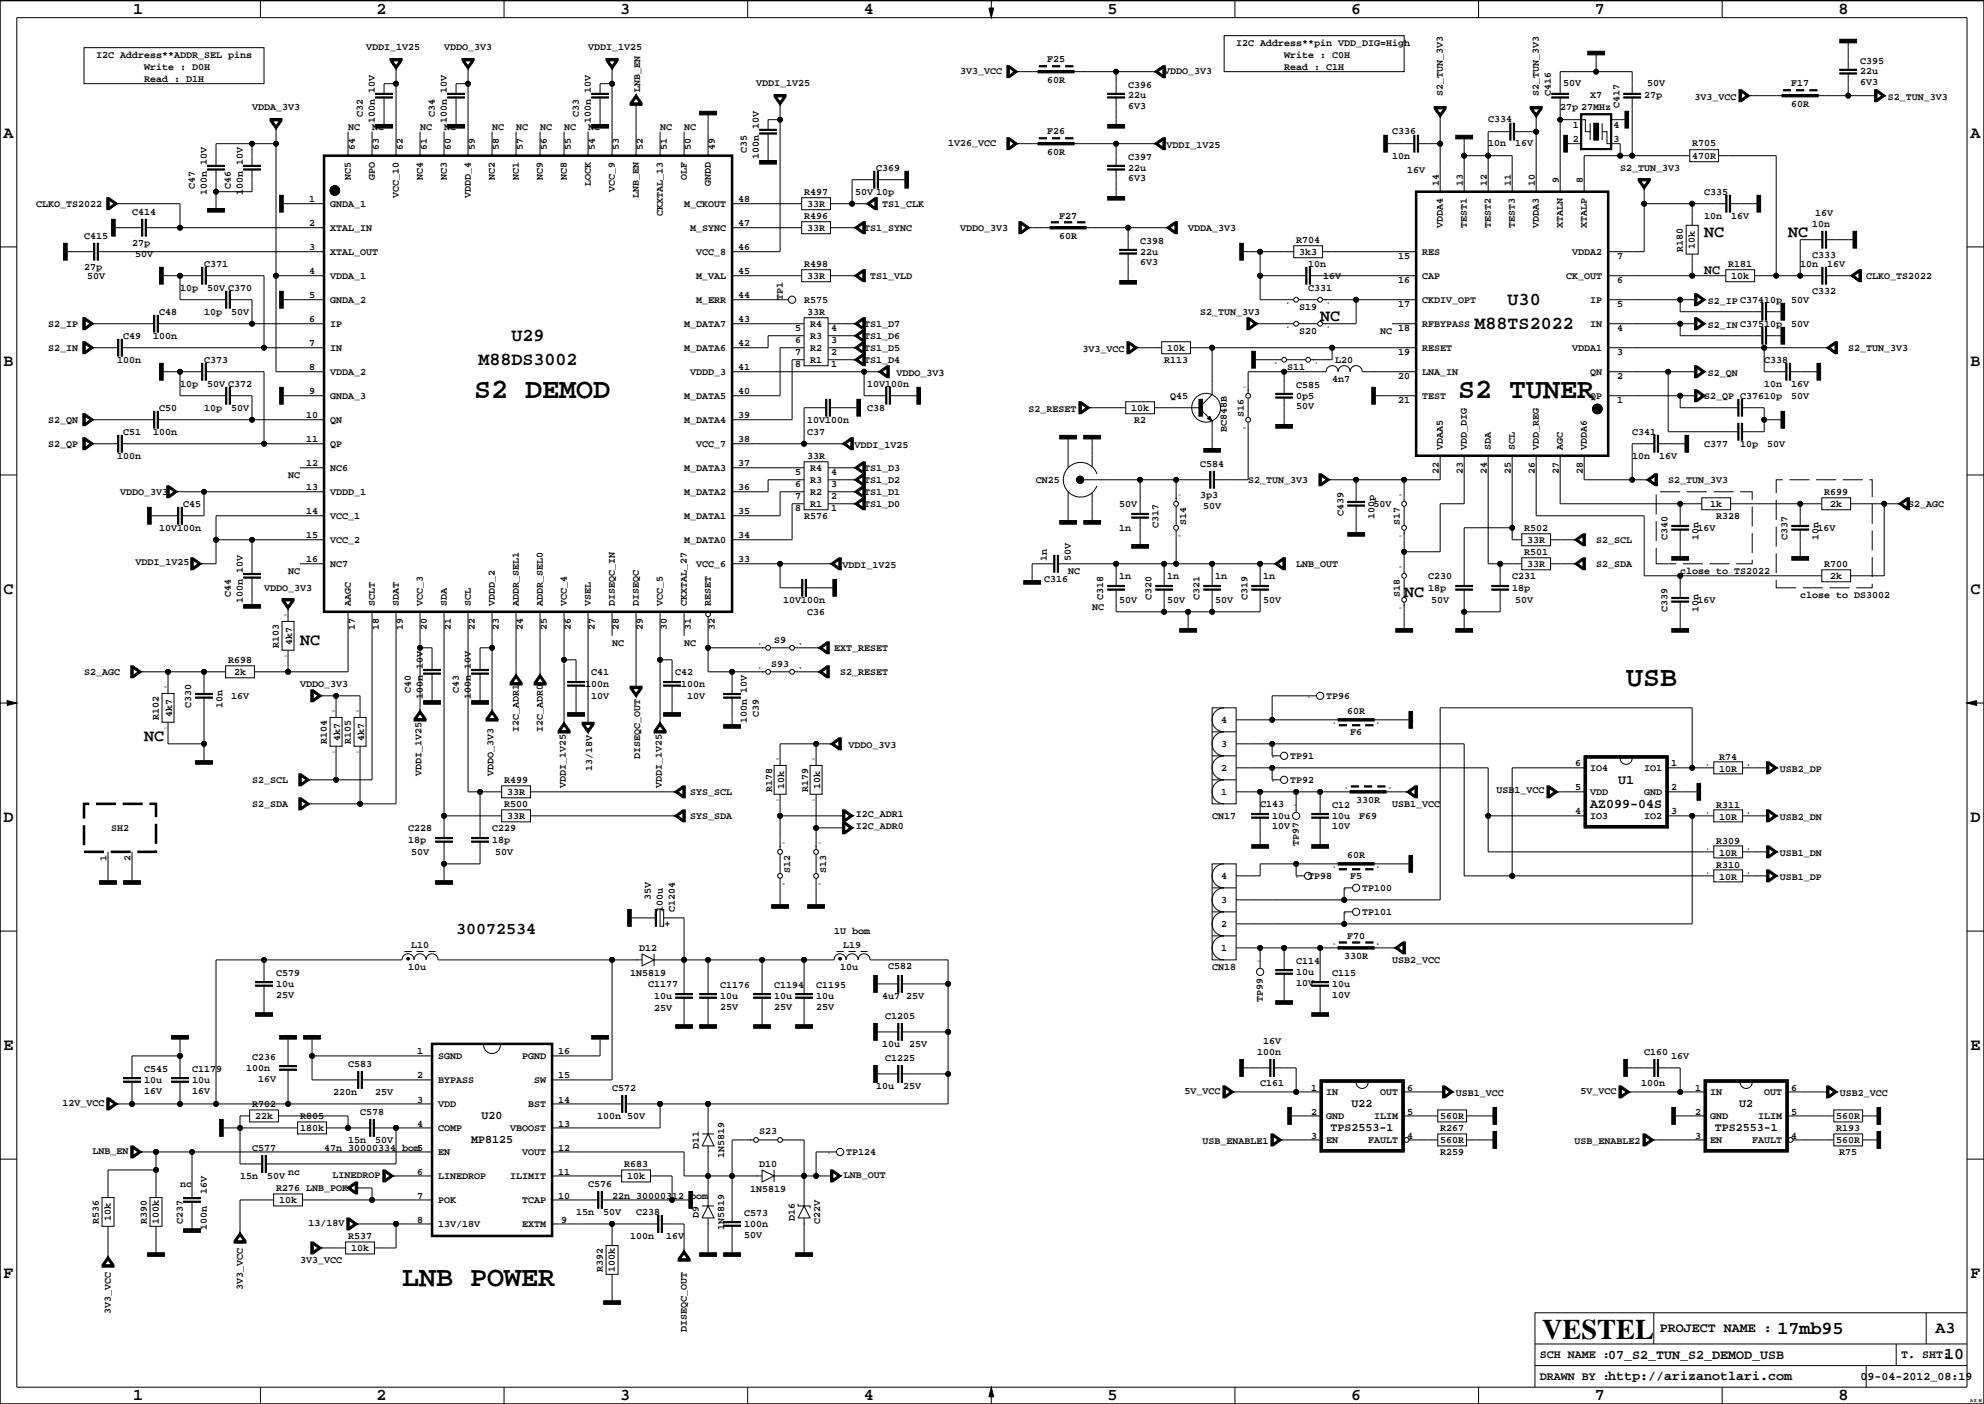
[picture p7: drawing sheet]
<svg xmlns="http://www.w3.org/2000/svg" width="420mm" height="297mm" viewBox="0 0 420 297" stroke-linecap="round" stroke-linejoin="round" font-family="sans-serif">
<defs><g id="words">
<g font-size="6">
<text x="100.3" y="84.1">S2 DEMOD</text>
<text x="308.5" y="84.1">S2 TUNER</text>
<text x="344.1" y="145.1">USB</text>
<text x="85.1" y="272.1">LNB POWER</text>
<text x="326.3" y="283.3">VESTEL</text>
</g>
<g font-size="3.9">
<text x="319" y="64.5">U30</text>
<text x="312" y="69.6">M88TS2022</text>
<text x="101.3" y="77.2">M88DS3002</text>
<text x="108.2" y="72.1">U29</text>
<text x="376.1" y="282.1">17mb95</text>
</g>
<g font-size="3.5">
<text x="28.1" y="2.9">1</text>
<text x="79.7" y="2.9">2</text>
<text x="131.2" y="2.9">3</text>
<text x="182.8" y="2.9">4</text>
<text x="234.3" y="2.9">5</text>
<text x="285.9" y="2.9">6</text>
<text x="337.4" y="2.9">7</text>
<text x="389" y="2.9">8</text>
<text x=".7" y="29.1">A</text>
<text x="416.9" y="29.1">A</text>
<text x="360.6" y="50.2">NC</text>
<text x="378.4" y="50.2">NC</text>
<text x="279.3" y="68">NC</text>
<text x=".7" y="77.4">B</text>
<text x="416.9" y="77.4">B</text>
<text x=".7" y="125.6">C</text>
<text x="416.9" y="125.6">C</text>
<text x="297.1" y="126.4">NC</text>
<text x="63.5" y="136.6">NC</text>
<text x="30.5" y="156.9">NC</text>
<text x=".7" y="173.9">D</text>
<text x="416.9" y="173.9">D</text>
<text x="96.5" y="197.5">30072534</text>
<text x=".7" y="222.1">E</text>
<text x="416.9" y="222.1">E</text>
<text x=".7" y="270.4">F</text>
<text x="416.9" y="270.4">F</text>
<text x="409.5" y="282">A3</text>
<text x="411.4" y="287.6">10</text>
<text x="28.1" y="296.3">1</text>
<text x="79.7" y="296.3">2</text>
<text x="131.2" y="296.3">3</text>
<text x="182.8" y="296.3">4</text>
<text x="234.3" y="296.3">5</text>
<text x="285.9" y="296.3">6</text>
<text x="337.4" y="296.3">7</text>
<text x="389" y="296.3">8</text>
</g>
<g font-size="2.8">
<text x="360.6" y="57.9">NC</text>
<text x="342.4" y="165.8">U1</text>
<text x="336.5" y="170.9">AZ099-04S</text>
<text x="351.2" y="281.8">PROJECT NAME :</text>
<text x="340.3" y="287.4">07_S2_TUN_S2_DEMOD_USB</text>
<text x="340.3" y="292">http://arizanotlari.com</text>
</g>
<g font-size="2.5">
<text x="101.9" y="236.8">U20</text>
<text x="281.6" y="239.3">TPS2553-1</text>
<text x="286" y="234.2">U22</text>
<text x="362.8" y="239.3">TPS2553-1</text>
<text x="368" y="234.2">U2</text>
<text x="99.7" y="241.9">MP8125</text>
<text x="325.8" y="287.3">SCH NAME :</text>
<text x="402.2" y="287.3">T. SHT:</text>
<text x="325.8" y="291.9">DRAWN BY :</text>
<text x="393.7" y="291.9">09-04-2012_08:19</text>
</g>
<g font-size="2.1">
<text x="77.4" y="10.7">VDDI_1V25</text>
<text x="94" y="10.7">VDDO_3V3</text>
<text x="124.4" y="10.7">VDDI_1V25</text>
<text x="261.6" y="9.8">I2C Address**pin VDD_DIG=High</text>
<text x="20.3" y="12.3">I2C Address**ADDR_SEL pins</text>
<text x="30.5" y="17.4">Read : D1H</text>
<text x="30.5" y="14.9">Write : D0H</text>
<text x="203.2" y="15.8">3V3_VCC</text>
<text x="221.6" y="17.5">60R</text>
<text x="221.6" y="13.2">F25</text>
<text x="246.3" y="15.8">VDDO_3V3</text>
<text x="271.7" y="14.9">Read : C1H</text>
<text x="271.7" y="12.3">Write : C0H</text>
<text x="393.6" y="15.8">22u</text>
<text x="393.6" y="13.5">C395</text>
<text x="53.3" y="23.4">VDDA_3V3</text>
<text x="135.4" y="19.5" transform="rotate(-90 135.4 19.5)">LNB_EN</text>
<text x="160" y="18.3">VDDI_1V25</text>
<text x="238.7" y="23.1">6V3</text>
<text x="238.7" y="20.8">22u</text>
<text x="238.7" y="18.6">C396</text>
<text x="305.3" y="20.2" transform="rotate(-90 305.3 20.2)">S2_TUN_3V3</text>
<text x="325.6" y="20.2" transform="rotate(-90 325.6 20.2)">S2_TUN_3V3</text>
<text x="328.2" y="20.2" transform="rotate(-90 328.2 20.2)">C416</text>
<text x="330.1" y="23.4">27p 27MHz</text>
<text x="330.8" y="18.3">50V</text>
<text x="336.5" y="20.8">X7</text>
<text x="342.7" y="22.8" transform="rotate(-90 342.7 22.8)">C417</text>
<text x="347.9" y="20.8">27p</text>
<text x="348.5" y="18.3">50V</text>
<text x="358.6" y="21.1">3V3_VCC</text>
<text x="379" y="18.3">F17</text>
<text x="379" y="22.6">60R</text>
<text x="393.6" y="18">6V3</text>
<text x="399.5" y="21.1">S2_TUN_3V3</text>
<text x="73.6" y="27.6">NC</text>
<text x="76.8" y="24.7" transform="rotate(-90 76.8 24.7)">C32</text>
<text x="78.7" y="27.6">NC</text>
<text x="79.3" y="26" transform="rotate(-90 79.3 26)">100n 10V</text>
<text x="88.9" y="27.6">NC</text>
<text x="92" y="24.7" transform="rotate(-90 92 24.7)">C34</text>
<text x="94" y="27.6">NC</text>
<text x="94.6" y="26" transform="rotate(-90 94.6 26)">100n 10V</text>
<text x="104.1" y="27.6">NC</text>
<text x="109.2" y="27.6">NC</text>
<text x="114.3" y="27.6">NC</text>
<text x="119.4" y="27.6">NC</text>
<text x="122.5" y="24.7" transform="rotate(-90 122.5 24.7)">C33</text>
<text x="124.4" y="27.6">NC</text>
<text x="125" y="26" transform="rotate(-90 125 26)">100n 10V</text>
<text x="139.7" y="27.6">NC</text>
<text x="144.7" y="27.6">NC</text>
<text x="221.6" y="28.5">F26</text>
<text x="294.6" y="28.5">C336</text>
<text x="314.9" y="25.9">C334</text>
<text x="332.8" y="27.2">1</text>
<text x="332.8" y="30">2</text>
<text x="341.4" y="30">3</text>
<text x="341.4" y="27.2">4</text>
<text x="75.1" y="31.7" transform="rotate(-90 75.1 31.7)">64</text>
<text x="80.2" y="31.7" transform="rotate(-90 80.2 31.7)">63</text>
<text x="85.3" y="31.7" transform="rotate(-90 85.3 31.7)">62</text>
<text x="90.3" y="31.7" transform="rotate(-90 90.3 31.7)">61</text>
<text x="95.4" y="31.7" transform="rotate(-90 95.4 31.7)">60</text>
<text x="100.5" y="31.7" transform="rotate(-90 100.5 31.7)">59</text>
<text x="105.6" y="31.7" transform="rotate(-90 105.6 31.7)">58</text>
<text x="110.7" y="31.7" transform="rotate(-90 110.7 31.7)">57</text>
<text x="115.7" y="31.7" transform="rotate(-90 115.7 31.7)">56</text>
<text x="120.8" y="31.7" transform="rotate(-90 120.8 31.7)">55</text>
<text x="125.9" y="31.7" transform="rotate(-90 125.9 31.7)">54</text>
<text x="131" y="31.7" transform="rotate(-90 131 31.7)">53</text>
<text x="136" y="31.7" transform="rotate(-90 136 31.7)">52</text>
<text x="141.1" y="31.7" transform="rotate(-90 141.1 31.7)">51</text>
<text x="146.2" y="31.7" transform="rotate(-90 146.2 31.7)">50</text>
<text x="151.3" y="31.7" transform="rotate(-90 151.3 31.7)">49</text>
<text x="158" y="32.3" transform="rotate(-90 158 32.3)">C35</text>
<text x="160.6" y="33.6" transform="rotate(-90 160.6 33.6)">100n 10V</text>
<text x="200.6" y="31">1V26_VCC</text>
<text x="221.6" y="32.8">60R</text>
<text x="238.7" y="33.8">C397</text>
<text x="246.8" y="31.2">VDDI_1V25</text>
<text x="294.6" y="33.5">10n</text>
<text x="314.9" y="31">10n</text>
<text x="320.6" y="31">16V</text>
<text x="358.1" y="33.5">470R</text>
<text x="358.1" y="31">R705</text>
<text x="41.2" y="39.9" transform="rotate(-90 41.2 39.9)">C47</text>
<text x="43.8" y="41.2" transform="rotate(-90 43.8 41.2)">100n 10V</text>
<text x="48.8" y="39.9" transform="rotate(-90 48.8 39.9)">C46</text>
<text x="51.4" y="41.2" transform="rotate(-90 51.4 41.2)">100n 10V</text>
<text x="74.2" y="38" transform="rotate(-90 74.2 38)">NC5</text>
<text x="79.3" y="38" transform="rotate(-90 79.3 38)">GPO</text>
<text x="84.4" y="41.8" transform="rotate(-90 84.4 41.8)">VCC_10</text>
<text x="89.5" y="38" transform="rotate(-90 89.5 38)">NC4</text>
<text x="94.6" y="38" transform="rotate(-90 94.6 38)">NC3</text>
<text x="99.6" y="41.8" transform="rotate(-90 99.6 41.8)">VDDD_4</text>
<text x="104.7" y="38" transform="rotate(-90 104.7 38)">NC2</text>
<text x="109.8" y="38" transform="rotate(-90 109.8 38)">NC1</text>
<text x="114.9" y="38" transform="rotate(-90 114.9 38)">NC9</text>
<text x="119.9" y="38" transform="rotate(-90 119.9 38)">NC8</text>
<text x="125" y="39.3" transform="rotate(-90 125 39.3)">LOCK</text>
<text x="130.1" y="40.6" transform="rotate(-90 130.1 40.6)">VCC_9</text>
<text x="135.2" y="41.8" transform="rotate(-90 135.2 41.8)">LNB_EN</text>
<text x="145.3" y="38" transform="rotate(-90 145.3 38)">OLF</text>
<text x="150.4" y="39.3" transform="rotate(-90 150.4 39.3)">GNDD</text>
<text x="170.1" y="41.2">R497</text>
<text x="180.9" y="41.2">50V 10p</text>
<text x="185.4" y="36.1">C369</text>
<text x="238.7" y="38.4">6V3</text>
<text x="238.7" y="36.1">22u</text>
<text x="297.7" y="36.6">16V</text>
<text x="304.4" y="39.3" transform="rotate(-90 304.4 39.3)">14</text>
<text x="309.5" y="39.3" transform="rotate(-90 309.5 39.3)">13</text>
<text x="314.6" y="39.3" transform="rotate(-90 314.6 39.3)">12</text>
<text x="319.7" y="39.3" transform="rotate(-90 319.7 39.3)">11</text>
<text x="324.7" y="39.3" transform="rotate(-90 324.7 39.3)">10</text>
<text x="329.8" y="38.7" transform="rotate(-90 329.8 38.7)">9</text>
<text x="334.9" y="38.7" transform="rotate(-90 334.9 38.7)">8</text>
<text x="342.8" y="36.1">S2_TUN_3V3</text>
<text x="360.6" y="41.2">C335</text>
<text x="7.6" y="43.7">CLKO_TS2022</text>
<text x="27.9" y="45.5">C414</text>
<text x="65.4" y="47.9">2</text>
<text x="65.4" y="42.8">1</text>
<text x="69.8" y="43.7">GNDA_1</text>
<text x="140.3" y="45.6" transform="rotate(-90 140.3 45.6)">CKXTAL_13</text>
<text x="144.7" y="43.7">M_CKOUT</text>
<text x="156.2" y="47.9">47</text>
<text x="156.2" y="42.8">48</text>
<text x="170.1" y="46.2">R496</text>
<text x="170.8" y="43.7">33R</text>
<text x="186.6" y="43.7">TS1_CLK</text>
<text x="224.1" y="46.2">F27</text>
<text x="360.6" y="46.2">10n</text>
<text x="366.3" y="46.2">16V</text>
<text x="384.1" y="45.7">16V</text>
<text x="17.8" y="50.5">C415</text>
<text x="27.9" y="52.1">27p</text>
<text x="65.4" y="53">3</text>
<text x="69.8" y="48.8">XTAL_IN</text>
<text x="69.8" y="53.8">XTAL_OUT</text>
<text x="146" y="48.8">M_SYNC</text>
<text x="147.3" y="53.8">VCC_8</text>
<text x="156.2" y="53">46</text>
<text x="170.8" y="48.8">33R</text>
<text x="182.8" y="48.8">TS1_SYNC</text>
<text x="203.2" y="48.8">VDDO_3V3</text>
<text x="224.1" y="50.5">60R</text>
<text x="241.2" y="51.6">C398</text>
<text x="241.2" y="53.8">22u</text>
<text x="251.4" y="48.8">VDDA_3V3</text>
<text x="274.3" y="51.3">R704</text>
<text x="274.9" y="53.8">3k3</text>
<text x="300.9" y="53.8">RES</text>
<text x="305.3" y="48.2" transform="rotate(-90 305.3 48.2)">VDDA4</text>
<text x="310.4" y="48.2" transform="rotate(-90 310.4 48.2)">TEST1</text>
<text x="315.5" y="48.2" transform="rotate(-90 315.5 48.2)">TEST2</text>
<text x="320.6" y="48.2" transform="rotate(-90 320.6 48.2)">TEST3</text>
<text x="325.6" y="48.2" transform="rotate(-90 325.6 48.2)">VDDA3</text>
<text x="330.7" y="48.2" transform="rotate(-90 330.7 48.2)">XTALN</text>
<text x="332.7" y="53.8">VDDA2</text>
<text x="335.8" y="48.2" transform="rotate(-90 335.8 48.2)">XTALP</text>
<text x="356.1" y="53.3" transform="rotate(-90 356.1 53.3)">R180</text>
<text x="358.7" y="52.6" transform="rotate(-90 358.7 52.6)">10k</text>
<text x="383.5" y="48">10n</text>
<text x="17.8" y="57.2">27p</text>
<text x="18.4" y="58.9">50V</text>
<text x="28.6" y="54.4">50V</text>
<text x="43.2" y="56.4">C371</text>
<text x="65.4" y="58">4</text>
<text x="69.8" y="58.9">VDDA_1</text>
<text x="147.3" y="58.9">M_VAL</text>
<text x="156.2" y="58">45</text>
<text x="170.1" y="56.4">R498</text>
<text x="170.8" y="58.9">33R</text>
<text x="184.1" y="58.9">TS1_VLD</text>
<text x="241.2" y="56.1">6V3</text>
<text x="276.8" y="56.4">10n</text>
<text x="280" y="58.9">16V</text>
<text x="295.8" y="54.7">15</text>
<text x="295.8" y="59.8">16</text>
<text x="300.9" y="58.9">CAP</text>
<text x="331.4" y="58.9">CK_OUT</text>
<text x="342.2" y="54.7">7</text>
<text x="342.2" y="59.8">6</text>
<text x="365.7" y="56.4">R181</text>
<text x="366.3" y="58.9">10k</text>
<text x="380.9" y="56.4">10n</text>
<text x="383.5" y="54.6">C333</text>
<text x="386.6" y="56.4">16V</text>
<text x="394.9" y="58.9">CLKO_TS2022</text>
<text x="38.1" y="61.5">10p</text>
<text x="43.8" y="61.5">50V C370</text>
<text x="65.4" y="63.1">5</text>
<text x="69.8" y="64">GNDA_2</text>
<text x="147.3" y="64">M_ERR</text>
<text x="156.2" y="63.1">44</text>
<text x="165.7" y="63.4" transform="rotate(-90 165.7 63.4)">TP1</text>
<text x="170.1" y="64">R575</text>
<text x="274.9" y="65.5">S19</text>
<text x="276.8" y="61.5">C331</text>
<text x="295.8" y="64.9">17</text>
<text x="300.9" y="64">CKDIV_OPT</text>
<text x="336.5" y="64">IP</text>
<text x="342.2" y="64.9">5</text>
<text x="361.4" y="64.3">S2_IP C37410p</text>
<text x="379" y="64">50V</text>
<text x="383.5" y="62.2">C332</text>
<text x="10.2" y="69.1">S2_IP</text>
<text x="26" y="71.6">C49</text>
<text x="32.4" y="71.6">100n</text>
<text x="33.6" y="66.5">C48</text>
<text x="43.2" y="66.5">10p</text>
<text x="48.9" y="66.5">50V</text>
<text x="65.4" y="68.2">6</text>
<text x="69.8" y="69.1">IP</text>
<text x="144.7" y="69.1">M_DATA7</text>
<text x="156.2" y="68.2">43</text>
<text x="168.2" y="70">5</text>
<text x="170.8" y="66.5">33R</text>
<text x="171.4" y="71.6">R3</text>
<text x="171.4" y="69.1">R4</text>
<text x="175.9" y="70">4</text>
<text x="182.8" y="69.1">TS1_D7</text>
<text x="182.8" y="71.6">TS1_D6</text>
<text x="253.9" y="66.5">S2_TUN_3V3</text>
<text x="274.9" y="70.6">S20</text>
<text x="292" y="70.7">NC</text>
<text x="295.8" y="70">18</text>
<text x="300.9" y="69.1">RFBYPASS</text>
<text x="336.5" y="69.1">IN</text>
<text x="342.2" y="70">4</text>
<text x="361.4" y="69.3">S2_IN C37510p</text>
<text x="379" y="69.1">50V</text>
<text x="10.2" y="74.2">S2_IN</text>
<text x="24.8" y="76.7">100n</text>
<text x="43.2" y="76.7">C373</text>
<text x="65.4" y="73.3">7</text>
<text x="69.8" y="74.2">IN</text>
<text x="144.7" y="74.2">M_DATA6</text>
<text x="156.2" y="73.3">42</text>
<text x="168.2" y="72.5">6</text>
<text x="168.2" y="75">7</text>
<text x="168.2" y="77.6">8</text>
<text x="171.4" y="76.7">R1</text>
<text x="171.4" y="74.2">R2</text>
<text x="175.9" y="77.6">1</text>
<text x="175.9" y="75">2</text>
<text x="175.9" y="72.5">3</text>
<text x="182.8" y="74.2">TS1_D5</text>
<text x="182.8" y="76.7">TS1_D4</text>
<text x="229.1" y="74.4">3V3_VCC</text>
<text x="246.3" y="76.7">R113</text>
<text x="247" y="74.2">10k</text>
<text x="282.5" y="76.7">L20</text>
<text x="295.8" y="75">19</text>
<text x="300.9" y="74.2">RESET</text>
<text x="332.7" y="74.2">VDDA1</text>
<text x="342.2" y="75">3</text>
<text x="373.3" y="76.7">C338</text>
<text x="391.1" y="74.2">S2_TUN_3V3</text>
<text x="38.1" y="81.8">10p</text>
<text x="43.8" y="81.8">50V C372</text>
<text x="65.4" y="83.4">9</text>
<text x="65.4" y="78.3">8</text>
<text x="69.8" y="79.2">VDDA_2</text>
<text x="146" y="79.2">VDDD_3</text>
<text x="156.2" y="83.4">40</text>
<text x="156.2" y="78.3">41</text>
<text x="183.5" y="81.8">10V100n</text>
<text x="189.7" y="79.5">VDDO_3V3</text>
<text x="272.4" y="78.2">S11</text>
<text x="274.3" y="82">C585</text>
<text x="281.9" y="80.8">4n7</text>
<text x="295.8" y="80.1">20</text>
<text x="300.9" y="79.2">LNA_IN</text>
<text x="336.5" y="79.2">QN</text>
<text x="342.2" y="80.1">2</text>
<text x="361.4" y="79.5">S2_QN</text>
<text x="373.3" y="81.8">10n</text>
<text x="379" y="81.8">16V</text>
<text x="10.2" y="89.4">S2_QN</text>
<text x="33.6" y="86.9">C50</text>
<text x="43.2" y="86.9">10p</text>
<text x="48.9" y="86.9">50V</text>
<text x="64.8" y="88.5">10</text>
<text x="69.8" y="84.3">GNDA_3</text>
<text x="69.8" y="89.4">QN</text>
<text x="144.7" y="84.3">M_DATA5</text>
<text x="144.7" y="89.4">M_DATA4</text>
<text x="156.2" y="88.5">39</text>
<text x="170.8" y="89.4">10V100n</text>
<text x="183.5" y="86.9">C38</text>
<text x="217.6" y="87.1">S2_RESET</text>
<text x="239.3" y="86.9">10k</text>
<text x="240" y="89.4">R2</text>
<text x="247.6" y="84.3">Q45</text>
<text x="263.2" y="88.2" transform="rotate(-90 263.2 88.2)">S16</text>
<text x="274.3" y="84.3">0p5</text>
<text x="274.3" y="86.6">50V</text>
<text x="295.8" y="85.2">21</text>
<text x="300.9" y="84.3">TEST</text>
<text x="336.5" y="84.3">QP</text>
<text x="342.2" y="85.2">1</text>
<text x="360.6" y="84.3">S2_QP C37610p</text>
<text x="379" y="84.3">50V</text>
<text x="10.2" y="94.5">S2_QP</text>
<text x="26" y="91.9">C51</text>
<text x="32.4" y="91.9">100n</text>
<text x="64.8" y="93.6">11</text>
<text x="69.8" y="94.5">QP</text>
<text x="147.3" y="94.5">VCC_7</text>
<text x="156.2" y="93.6">38</text>
<text x="170.8" y="91.9">C37</text>
<text x="180.8" y="94.7">VDDI_1V25</text>
<text x="259.6" y="91.3" transform="rotate(-90 259.6 91.3)">BC848B</text>
<text x="305.3" y="95.2" transform="rotate(-90 305.3 95.2)">VDAA5</text>
<text x="310.4" y="95.2" transform="rotate(-90 310.4 95.2)">VDD_DIG</text>
<text x="315.5" y="95.2" transform="rotate(-90 315.5 95.2)">SDA</text>
<text x="320.6" y="95.2" transform="rotate(-90 320.6 95.2)">SCL</text>
<text x="325.6" y="95.2" transform="rotate(-90 325.6 95.2)">VDD_REG</text>
<text x="330.7" y="95.2" transform="rotate(-90 330.7 95.2)">AGC</text>
<text x="335.8" y="95.2" transform="rotate(-90 335.8 95.2)">VDDA6</text>
<text x="345.4" y="91.9">C341</text>
<text x="360.6" y="94.5">C377</text>
<text x="368.2" y="94.5">10p</text>
<text x="373.9" y="94.5">50V</text>
<text x="24.8" y="97">100n</text>
<text x="60.9" y="101.2">NC</text>
<text x="64.8" y="98.7">12</text>
<text x="69.8" y="99.6">NC6</text>
<text x="144.7" y="99.6">M_DATA3</text>
<text x="156.2" y="98.7">37</text>
<text x="168.2" y="100.4">5</text>
<text x="170.8" y="97">33R</text>
<text x="171.4" y="99.6">R4</text>
<text x="175.9" y="100.4">4</text>
<text x="182.8" y="99.6">TS1_D3</text>
<text x="253.9" y="98.8">C584</text>
<text x="304.4" y="100.2" transform="rotate(-90 304.4 100.2)">22</text>
<text x="309.5" y="100.2" transform="rotate(-90 309.5 100.2)">23</text>
<text x="314.6" y="100.2" transform="rotate(-90 314.6 100.2)">24</text>
<text x="319.7" y="100.2" transform="rotate(-90 319.7 100.2)">25</text>
<text x="324.7" y="100.2" transform="rotate(-90 324.7 100.2)">26</text>
<text x="329.8" y="100.2" transform="rotate(-90 329.8 100.2)">27</text>
<text x="334.9" y="100.2" transform="rotate(-90 334.9 100.2)">28</text>
<text x="345.4" y="97">10n</text>
<text x="351.1" y="97">16V</text>
<text x="25.4" y="104.6">VDDO_3V3</text>
<text x="38.7" y="107.2">C45</text>
<text x="64.8" y="103.7">13</text>
<text x="69.8" y="104.6">VDDD_1</text>
<text x="144.7" y="104.6">M_DATA2</text>
<text x="156.2" y="103.7">36</text>
<text x="168.2" y="103">6</text>
<text x="168.2" y="105.5">7</text>
<text x="171.4" y="107.2">R1</text>
<text x="171.4" y="104.6">R2</text>
<text x="171.4" y="102.1">R3</text>
<text x="175.9" y="105.5">2</text>
<text x="175.9" y="103">3</text>
<text x="182.8" y="107.2">TS1_D0</text>
<text x="182.8" y="104.6">TS1_D1</text>
<text x="182.8" y="102.1">TS1_D2</text>
<text x="219.2" y="102.1">CN25</text>
<text x="236.8" y="107.2">50V</text>
<text x="253.9" y="105.4">3p3</text>
<text x="254.6" y="107.7">50V</text>
<text x="264.1" y="102.1">S2_TUN_3V3</text>
<text x="290.6" y="107.2">50V</text>
<text x="353" y="102.1">S2_TUN_3V3</text>
<text x="361.9" y="107.2">1k</text>
<text x="386" y="104.6">R699</text>
<text x="387.3" y="107.2">2k</text>
<text x="403.8" y="107.2">S2_AGC</text>
<text x="33.6" y="112.3">10V100n</text>
<text x="64.8" y="113.9">15</text>
<text x="64.8" y="108.8">14</text>
<text x="69.8" y="109.7">VCC_1</text>
<text x="144.7" y="109.7">M_DATA1</text>
<text x="156.2" y="113.9">34</text>
<text x="156.2" y="108.8">35</text>
<text x="168.2" y="108">8</text>
<text x="170.1" y="109.7">R576</text>
<text x="175.9" y="108">1</text>
<text x="236.8" y="112.3">1n</text>
<text x="245.1" y="111.7" transform="rotate(-90 245.1 111.7)">C317</text>
<text x="251" y="111" transform="rotate(-90 251 111)">S14</text>
<text x="284.2" y="109.1" transform="rotate(-90 284.2 109.1)">C439</text>
<text x="290.9" y="109.8" transform="rotate(-90 290.9 109.8)">100p</text>
<text x="296.2" y="111" transform="rotate(-90 296.2 111)">S17</text>
<text x="322.5" y="112.3">R502</text>
<text x="359.2" y="112.3">16V</text>
<text x="363.1" y="109.7">R328</text>
<text x="384.6" y="112.3">16V</text>
<text x="28.7" y="119.6">VDDI_1V25</text>
<text x="64.8" y="119">16</text>
<text x="69.8" y="114.8">VCC_2</text>
<text x="69.8" y="119.9">NC7</text>
<text x="144.7" y="114.8">M_DATA0</text>
<text x="147.3" y="119.9">VCC_6</text>
<text x="156.2" y="119">33</text>
<text x="221.5" y="118.6" transform="rotate(-90 221.5 118.6)">1n</text>
<text x="226.6" y="118.6" transform="rotate(-90 226.6 118.6)">50V</text>
<text x="274.3" y="119.9">LNB_OUT</text>
<text x="322.5" y="117.3">R501</text>
<text x="323.1" y="119.9">33R</text>
<text x="323.1" y="114.8">33R</text>
<text x="337.7" y="119.9">S2_SDA</text>
<text x="337.7" y="114.8">S2_SCL</text>
<text x="352.8" y="114.2" transform="rotate(-90 352.8 114.2)">C340</text>
<text x="359.4" y="114.2" transform="rotate(-90 359.4 114.2)">10n</text>
<text x="378.2" y="114.2" transform="rotate(-90 378.2 114.2)">C337</text>
<text x="384.8" y="114.2" transform="rotate(-90 384.8 114.2)">10n</text>
<text x="386" y="119.9">R700</text>
<text x="55.9" y="125">VDDO_3V3</text>
<text x="60.9" y="121.5">NC</text>
<text x="178.3" y="120.1">VDDI_1V25</text>
<text x="220.9" y="123.2">C316</text>
<text x="226" y="121.5">NC</text>
<text x="236.8" y="122.4">1n</text>
<text x="247" y="122.4">1n</text>
<text x="257.1" y="122.4">1n</text>
<text x="267.3" y="122.4">1n</text>
<text x="302.2" y="122.4">C230</text>
<text x="302.2" y="125">18p</text>
<text x="320" y="122.4">C231</text>
<text x="320" y="125">18p</text>
<text x="355.5" y="121.5">close to TS2022</text>
<text x="387.3" y="122.4">2k</text>
<text x="48.8" y="126.3" transform="rotate(-90 48.8 126.3)">C44</text>
<text x="51.4" y="127.5" transform="rotate(-90 51.4 127.5)">100n 10V</text>
<text x="74.2" y="128.2" transform="rotate(-90 74.2 128.2)">AAGC</text>
<text x="79.3" y="128.2" transform="rotate(-90 79.3 128.2)">SCLT</text>
<text x="84.4" y="128.2" transform="rotate(-90 84.4 128.2)">SDAT</text>
<text x="89.5" y="128.2" transform="rotate(-90 89.5 128.2)">VCC_3</text>
<text x="94.6" y="128.2" transform="rotate(-90 94.6 128.2)">SDA</text>
<text x="99.6" y="128.2" transform="rotate(-90 99.6 128.2)">SCL</text>
<text x="104.7" y="128.2" transform="rotate(-90 104.7 128.2)">VDDD_2</text>
<text x="109.8" y="128.2" transform="rotate(-90 109.8 128.2)">ADDR_SEL1</text>
<text x="114.9" y="128.2" transform="rotate(-90 114.9 128.2)">ADDR_SEL0</text>
<text x="119.9" y="128.2" transform="rotate(-90 119.9 128.2)">VCC_4</text>
<text x="125" y="128.2" transform="rotate(-90 125 128.2)">VSEL</text>
<text x="130.1" y="128.2" transform="rotate(-90 130.1 128.2)">DISEQC_IN</text>
<text x="135.2" y="128.2" transform="rotate(-90 135.2 128.2)">DISEQC</text>
<text x="140.3" y="128.2" transform="rotate(-90 140.3 128.2)">VCC_5</text>
<text x="145.3" y="128.2" transform="rotate(-90 145.3 128.2)">CKXTAL_27</text>
<text x="150.4" y="128.2" transform="rotate(-90 150.4 128.2)">RESET</text>
<text x="165.7" y="127.5">10V100n</text>
<text x="170.8" y="130">C36</text>
<text x="231.1" y="129.1">NC</text>
<text x="233.5" y="126.9" transform="rotate(-90 233.5 126.9)">C318</text>
<text x="236.8" y="127.5">50V</text>
<text x="243.6" y="126.9" transform="rotate(-90 243.6 126.9)">C320</text>
<text x="247" y="127.5">50V</text>
<text x="253.8" y="126.9" transform="rotate(-90 253.8 126.9)">C321</text>
<text x="257.1" y="127.5">50V</text>
<text x="263.9" y="126.9" transform="rotate(-90 263.9 126.9)">C319</text>
<text x="267.3" y="127.5">50V</text>
<text x="296.2" y="126.3" transform="rotate(-90 296.2 126.3)">S18</text>
<text x="302.8" y="127.5">50V</text>
<text x="320.6" y="127.5">50V</text>
<text x="352.8" y="129.4" transform="rotate(-90 352.8 129.4)">C339</text>
<text x="359.2" y="127.5">16V</text>
<text x="359.4" y="129.4" transform="rotate(-90 359.4 129.4)">10n</text>
<text x="380.9" y="126.6">close to DS3002</text>
<text x="59" y="137.1" transform="rotate(-90 59 137.1)">R103</text>
<text x="61.8" y="136.4" transform="rotate(-90 61.8 136.4)">4k7</text>
<text x="75.1" y="133.2" transform="rotate(-90 75.1 133.2)">17</text>
<text x="80.2" y="133.2" transform="rotate(-90 80.2 133.2)">18</text>
<text x="85.3" y="133.2" transform="rotate(-90 85.3 133.2)">19</text>
<text x="90.3" y="133.2" transform="rotate(-90 90.3 133.2)">20</text>
<text x="95.4" y="133.2" transform="rotate(-90 95.4 133.2)">21</text>
<text x="100.5" y="133.2" transform="rotate(-90 100.5 133.2)">22</text>
<text x="105.6" y="133.2" transform="rotate(-90 105.6 133.2)">23</text>
<text x="110.7" y="133.2" transform="rotate(-90 110.7 133.2)">24</text>
<text x="115.7" y="133.2" transform="rotate(-90 115.7 133.2)">25</text>
<text x="120.8" y="133.2" transform="rotate(-90 120.8 133.2)">26</text>
<text x="125.9" y="133.2" transform="rotate(-90 125.9 133.2)">27</text>
<text x="129.5" y="136.8">NC</text>
<text x="131" y="133.2" transform="rotate(-90 131 133.2)">28</text>
<text x="136" y="133.2" transform="rotate(-90 136 133.2)">29</text>
<text x="141.1" y="133.2" transform="rotate(-90 141.1 133.2)">30</text>
<text x="144.7" y="136.8">NC</text>
<text x="146.2" y="133.2" transform="rotate(-90 146.2 133.2)">31</text>
<text x="151.3" y="133.2" transform="rotate(-90 151.3 133.2)">32</text>
<text x="163.8" y="136.1">S9</text>
<text x="176.5" y="137.7">EXT_RESET</text>
<text x="17.8" y="142.7">S2_AGC</text>
<text x="48.2" y="140.2">R698</text>
<text x="49.5" y="142.7">2k</text>
<text x="125.1" y="142.7">C41</text>
<text x="142.8" y="142.7">C42</text>
<text x="163.2" y="141.2">S93</text>
<text x="177.8" y="142.7">S2_RESET</text>
<text x="40.5" y="149.8" transform="rotate(-90 40.5 149.8)">C330</text>
<text x="47.1" y="149.8" transform="rotate(-90 47.1 149.8)">10n</text>
<text x="48.9" y="147.8">16V</text>
<text x="63.5" y="145.3">VDDO_3V3</text>
<text x="86.9" y="146.6" transform="rotate(-90 86.9 146.6)">C40</text>
<text x="89.5" y="147.8" transform="rotate(-90 89.5 147.8)">100n 10V</text>
<text x="97.1" y="146.6" transform="rotate(-90 97.1 146.6)">C43</text>
<text x="99.6" y="147.8" transform="rotate(-90 99.6 147.8)">100n 10V</text>
<text x="123.8" y="145.3">100n</text>
<text x="125.1" y="147.8">10V</text>
<text x="144.1" y="145.3">100n</text>
<text x="145.4" y="147.8">10V</text>
<text x="280.6" y="147.8">TP96</text>
<text x="33.6" y="152.3" transform="rotate(-90 33.6 152.3)">R102</text>
<text x="36.4" y="151.7" transform="rotate(-90 36.4 151.7)">4k7</text>
<text x="109.8" y="154.8" transform="rotate(-90 109.8 154.8)">I2C_ADR1</text>
<text x="114.9" y="154.8" transform="rotate(-90 114.9 154.8)">I2C_ADR0</text>
<text x="158" y="152.9" transform="rotate(-90 158 152.9)">100n 10V</text>
<text x="160.6" y="151.7" transform="rotate(-90 160.6 151.7)">C39</text>
<text x="258.4" y="152.9">4</text>
<text x="285" y="151.1">60R</text>
<text x="285.7" y="155.4">F6</text>
<text x="69.2" y="157.4" transform="rotate(-90 69.2 157.4)">R104</text>
<text x="72" y="156.7" transform="rotate(-90 72 156.7)">4k7</text>
<text x="74.2" y="157.4" transform="rotate(-90 74.2 157.4)">R105</text>
<text x="77" y="156.7" transform="rotate(-90 77 156.7)">4k7</text>
<text x="135.4" y="160.7" transform="rotate(-90 135.4 160.7)">DISEQC_OUT</text>
<text x="179.5" y="158.2">VDDO_3V3</text>
<text x="258.4" y="158">3</text>
<text x="273" y="160.5">TP91</text>
<text x="363.8" y="160.8">R74</text>
<text x="53.3" y="165.6">S2_SCL</text>
<text x="89.2" y="164.2" transform="rotate(-90 89.2 164.2)">VDDI_1V25</text>
<text x="104.5" y="164.2" transform="rotate(-90 104.5 164.2)">VDDO_3V3</text>
<text x="106.7" y="165.6">R499</text>
<text x="119.7" y="166.8" transform="rotate(-90 119.7 166.8)">VDDI_1V25</text>
<text x="125.3" y="163.2" transform="rotate(-90 125.3 163.2)">13/18V</text>
<text x="140" y="166.8" transform="rotate(-90 140 166.8)">VDDI_1V25</text>
<text x="163.4" y="167.5" transform="rotate(-90 163.4 167.5)">R178</text>
<text x="165.9" y="166.9" transform="rotate(-90 165.9 166.9)">10k</text>
<text x="171" y="167.5" transform="rotate(-90 171 167.5)">R179</text>
<text x="173.5" y="166.9" transform="rotate(-90 173.5 166.9)">10k</text>
<text x="258.4" y="163">2</text>
<text x="273" y="165.6">TP92</text>
<text x="316.7" y="167.9">USB1_VCC</text>
<text x="333.3" y="167.2">5</text>
<text x="333.3" y="162.1">6</text>
<text x="336.5" y="163">IO4</text>
<text x="347.9" y="163">IO1</text>
<text x="353.6" y="162.1">1</text>
<text x="353.6" y="167.2">2</text>
<text x="363.8" y="163.3">10R</text>
<text x="376.6" y="163.3">USB2_DP</text>
<text x="53.3" y="170.7">S2_SDA</text>
<text x="106.7" y="170.7">R500</text>
<text x="107.3" y="168.1">33R</text>
<text x="107.3" y="173.2">33R</text>
<text x="146" y="173.2">SYS_SDA</text>
<text x="146" y="168.1">SYS_SCL</text>
<text x="181.1" y="172.9">I2C_ADR1</text>
<text x="256.5" y="173.2">CN17</text>
<text x="258.4" y="168.1">1</text>
<text x="266.6" y="170.7">C143</text>
<text x="269.2" y="173.2">10u</text>
<text x="281.9" y="173.2">10u</text>
<text x="281.9" y="170.9">C12</text>
<text x="287" y="169.9">330R</text>
<text x="287.6" y="173.2">F69</text>
<text x="294.6" y="170.7">USB1_VCC</text>
<text x="333.3" y="172.3">4</text>
<text x="336.5" y="168.1">VDD</text>
<text x="336.5" y="173.2">IO3</text>
<text x="347.9" y="173.2">IO2</text>
<text x="347.9" y="168.1">GND</text>
<text x="353.6" y="172.3">3</text>
<text x="363.1" y="170.9">R311</text>
<text x="363.8" y="173.5">10R</text>
<text x="376.6" y="173.5">USB2_DN</text>
<text x="23.5" y="175.7">SH2</text>
<text x="86.3" y="178.3">18p</text>
<text x="86.3" y="175.7">C228</text>
<text x="104.1" y="175.7">C229</text>
<text x="104.1" y="178.3">18p</text>
<text x="181.1" y="175.5">I2C_ADR0</text>
<text x="269.2" y="175.5">10V</text>
<text x="274.9" y="179" transform="rotate(-90 274.9 179)">TP97</text>
<text x="281.9" y="175.5">10V</text>
<text x="363.1" y="178.5">R309</text>
<text x="22.6" y="182.1" transform="rotate(-90 22.6 182.1)">1</text>
<text x="27.6" y="182.1" transform="rotate(-90 27.6 182.1)">2</text>
<text x="87" y="180.8">50V</text>
<text x="104.8" y="180.8">50V</text>
<text x="167.2" y="184.7" transform="rotate(-90 167.2 184.7)">S12</text>
<text x="174.8" y="184.7" transform="rotate(-90 174.8 184.7)">S13</text>
<text x="258.4" y="185.9">4</text>
<text x="276.8" y="185.9">TP98</text>
<text x="285" y="181.6">60R</text>
<text x="285.7" y="185.9">F5</text>
<text x="363.1" y="183.6">R310</text>
<text x="363.8" y="181.1">10R</text>
<text x="376.6" y="181.1">USB1_DN</text>
<text x="137.7" y="190.4" transform="rotate(-90 137.7 190.4)">35V</text>
<text x="258.4" y="191">3</text>
<text x="288.2" y="188.4">TP100</text>
<text x="363.8" y="186.2">10R</text>
<text x="376.6" y="186.2">USB1_DP</text>
<text x="140.3" y="192.9" transform="rotate(-90 140.3 192.9)">100u</text>
<text x="142.8" y="192.9" transform="rotate(-90 142.8 192.9)">C1204</text>
<text x="176.5" y="197.7">1U bom</text>
<text x="258.4" y="196.1">2</text>
<text x="288.2" y="193.5">TP101</text>
<text x="87" y="200.6">L10</text>
<text x="135.2" y="201.1">D12</text>
<text x="178.4" y="200.6">L19</text>
<text x="258.4" y="201.1">1</text>
<text x="274.3" y="203.9">C114</text>
<text x="284.4" y="202.9">330R</text>
<text x="285" y="198.6">F70</text>
<text x="294.6" y="203.7">USB2_VCC</text>
<text x="58.4" y="208.8">10u</text>
<text x="58.4" y="206.5">C579</text>
<text x="86.3" y="205.2">10u</text>
<text x="133.3" y="206.5">1N5819</text>
<text x="137.1" y="208.8">C1177</text>
<text x="152.4" y="209">C1176</text>
<text x="163.8" y="209">C1194</text>
<text x="172.7" y="209">C1195</text>
<text x="177.8" y="205.2">10u</text>
<text x="187.9" y="204.9">C582</text>
<text x="256.5" y="205.2">CN18</text>
<text x="274.3" y="208.5">10V</text>
<text x="274.3" y="206.2">10u</text>
<text x="281.9" y="208.8">10u</text>
<text x="281.9" y="206.5">C115</text>
<text x="58.4" y="211">25V</text>
<text x="138.4" y="211.3">10u</text>
<text x="138.4" y="213.8">25V</text>
<text x="152.4" y="213.6">25V</text>
<text x="152.4" y="211.3">10u</text>
<text x="163.8" y="211.3">10u</text>
<text x="163.8" y="213.6">25V</text>
<text x="172.7" y="213.6">25V</text>
<text x="172.7" y="211.3">10u</text>
<text x="186.6" y="211.3">4u7 25V</text>
<text x="187.3" y="215.6">C1205</text>
<text x="267.2" y="212" transform="rotate(-90 267.2 212)">TP99</text>
<text x="281.9" y="211">10V</text>
<text x="186.6" y="221.5">10u</text>
<text x="192.4" y="221.5">25V</text>
<text x="267.3" y="220.9">16V</text>
<text x="30.5" y="226.8">C545</text>
<text x="40.6" y="226.8">C1179</text>
<text x="52.1" y="226.5">100n</text>
<text x="53.3" y="224.2">C236</text>
<text x="73.6" y="225.8">C583</text>
<text x="88.2" y="223.1">1</text>
<text x="92.7" y="224">SGND</text>
<text x="110.5" y="224">PGND</text>
<text x="118.1" y="223.1">16</text>
<text x="187.3" y="224.5">C1225</text>
<text x="266" y="223.2">100n</text>
<text x="347.9" y="223.2">C160</text>
<text x="353.6" y="224">16V</text>
<text x="13.2" y="233.9">12V_VCC</text>
<text x="30.5" y="229.1">10u</text>
<text x="30.5" y="231.4">16V</text>
<text x="40.6" y="229.1">10u</text>
<text x="40.6" y="231.4">16V</text>
<text x="54.6" y="228.8">16V</text>
<text x="70.5" y="231.6">220n</text>
<text x="79.4" y="231.6">25V</text>
<text x="88.2" y="233.3">3</text>
<text x="88.2" y="228.2">2</text>
<text x="92.7" y="229.1">BYPASS</text>
<text x="113" y="229.1">SW</text>
<text x="118.1" y="233.3">14</text>
<text x="118.1" y="228.2">15</text>
<text x="129.5" y="230.8">C572</text>
<text x="185.4" y="230.3">10u</text>
<text x="191.1" y="230.3">25V</text>
<text x="250.6" y="231.4">5V_VCC</text>
<text x="266.6" y="229.8">C161</text>
<text x="277.4" y="230.7">1</text>
<text x="280.6" y="231.6">IN</text>
<text x="292" y="231.6">OUT</text>
<text x="297.7" y="230.7">6</text>
<text x="308" y="231.9">USB1_VCC</text>
<text x="334.4" y="231.4">5V_VCC</text>
<text x="347.3" y="229.8">100n</text>
<text x="358.7" y="230.7">1</text>
<text x="361.9" y="231.6">IN</text>
<text x="373.3" y="231.6">OUT</text>
<text x="379" y="230.7">6</text>
<text x="389.3" y="231.9">USB2_VCC</text>
<text x="53.3" y="234.1">R702</text>
<text x="54" y="236.7">22k</text>
<text x="63.5" y="236.7">R805</text>
<text x="63.5" y="239.2">180k</text>
<text x="76.2" y="235.9">C578</text>
<text x="88.2" y="238.3">4</text>
<text x="92.7" y="234.1">VDD</text>
<text x="92.7" y="239.2">COMP</text>
<text x="107.9" y="239.2">VBOOST</text>
<text x="111.7" y="234.1">BST</text>
<text x="118.1" y="238.3">13</text>
<text x="126.3" y="236.7">100n 50V</text>
<text x="160.6" y="240">S23</text>
<text x="277.4" y="235.8">2</text>
<text x="280.6" y="236.7">GND</text>
<text x="290.8" y="236.7">ILIM</text>
<text x="297.7" y="235.8">5</text>
<text x="304.7" y="236.7">560R</text>
<text x="304.7" y="239.2">R267</text>
<text x="358.7" y="235.8">2</text>
<text x="361.9" y="236.7">GND</text>
<text x="372" y="236.7">ILIM</text>
<text x="379" y="235.8">5</text>
<text x="388.5" y="239.2">R193</text>
<text x="388.5" y="236.7">560R</text>
<text x="19.6" y="244.1">LNB_EN</text>
<text x="53.3" y="243.5">C577</text>
<text x="68.6" y="243.4">47n 30000334 bom5</text>
<text x="73.6" y="241.8">15n</text>
<text x="79.4" y="241.8">50V</text>
<text x="92.7" y="244.3">EN</text>
<text x="110.5" y="244.3">VOUT</text>
<text x="118.1" y="243.4">12</text>
<text x="147.9" y="243.1" transform="rotate(-90 147.9 243.1)">D11</text>
<text x="153.2" y="245" transform="rotate(-90 153.2 245)">1N5819</text>
<text x="179" y="244.3">TP124</text>
<text x="254.4" y="242">USB_ENABLE1</text>
<text x="277.4" y="240.9">3</text>
<text x="280.6" y="241.8">EN</text>
<text x="289.5" y="241.8">FAULT</text>
<text x="297.7" y="240.9">4</text>
<text x="304.7" y="244.3">R259</text>
<text x="304.7" y="241.8">560R</text>
<text x="333.2" y="242">USB_ENABLE2</text>
<text x="358.7" y="240.9">3</text>
<text x="361.9" y="241.8">EN</text>
<text x="370.8" y="241.8">FAULT</text>
<text x="379" y="240.9">4</text>
<text x="388.5" y="241.8">560R</text>
<text x="389.2" y="244.3">R75</text>
<text x="38.1" y="251">nc</text>
<text x="50.8" y="249.4">15n</text>
<text x="56.5" y="249.4">50V</text>
<text x="58.4" y="251.9">R276 LNB_POK</text>
<text x="60.9" y="248.5">nc</text>
<text x="70.3" y="249.1">LINEDROP</text>
<text x="88.2" y="248.5">6</text>
<text x="92.7" y="249.4">LINEDROP</text>
<text x="107.9" y="249.4">ILIMIT</text>
<text x="118.1" y="248.5">11</text>
<text x="124.4" y="251.2">C576</text>
<text x="132" y="246.8">R683</text>
<text x="132.7" y="249.4">10k</text>
<text x="160.6" y="246.8">D10</text>
<text x="178.5" y="249.1">LNB_OUT</text>
<text x="43.8" y="252.6" transform="rotate(-90 43.8 252.6)">16V</text>
<text x="59" y="254.5">10k</text>
<text x="88.2" y="253.6">7</text>
<text x="92.7" y="254.5">POK</text>
<text x="110.5" y="254.5">TCAP</text>
<text x="118.1" y="253.6">10</text>
<text x="121.9" y="257">15n</text>
<text x="127.6" y="257">50V</text>
<text x="129.5" y="253.6">22n 30000312 bom</text>
<text x="134.6" y="257">C238</text>
<text x="147.9" y="257.7" transform="rotate(-90 147.9 257.7)">D9</text>
<text x="157.4" y="257.3">C573</text>
<text x="158.7" y="252.2">1N5819</text>
<text x="20.9" y="258.9" transform="rotate(-90 20.9 258.9)">R536</text>
<text x="23.4" y="258.3" transform="rotate(-90 23.4 258.3)">10k</text>
<text x="31.1" y="258.9" transform="rotate(-90 31.1 258.9)">R390</text>
<text x="33.6" y="258.9" transform="rotate(-90 33.6 258.9)">100k</text>
<text x="38.7" y="258.9" transform="rotate(-90 38.7 258.9)">C237</text>
<text x="43.8" y="260.2" transform="rotate(-90 43.8 260.2)">100n</text>
<text x="65.3" y="259.3">13/18V</text>
<text x="73.6" y="262.1">R537</text>
<text x="88.2" y="258.6">8</text>
<text x="92.7" y="259.5">13V/18V</text>
<text x="110.5" y="259.5">EXTM</text>
<text x="118.7" y="258.6">9</text>
<text x="133.3" y="262.1">100n</text>
<text x="140.9" y="262.1">16V</text>
<text x="153.2" y="260.2" transform="rotate(-90 153.2 260.2)">1N5819</text>
<text x="157.4" y="259.5">100n</text>
<text x="157.4" y="261.8">50V</text>
<text x="168.2" y="258.3" transform="rotate(-90 168.2 258.3)">D16</text>
<text x="173.5" y="258.9" transform="rotate(-90 173.5 258.9)">C22V</text>
<text x="63.5" y="267.2">3V3_VCC</text>
<text x="74.3" y="264.6">10k</text>
<text x="127.6" y="269.1" transform="rotate(-90 127.6 269.1)">R392</text>
<text x="130.1" y="269.1" transform="rotate(-90 130.1 269.1)">100k</text>
<text x="51.4" y="272.9" transform="rotate(-90 51.4 272.9)">3V3_VCC</text>
<text x="23.4" y="278" transform="rotate(-90 23.4 278)">3V3_VCC</text>
<text x="145.3" y="281.8" transform="rotate(-90 145.3 281.8)">DISEQC_OUT</text>
</g>
<text font-size="1.1" x="416.9" y="296.6">AX M</text>
<g font-size=".7">
<text x="272.3" y="64.4">2</text>
<text x="280.9" y="64.4">1</text>
<text x="272.3" y="69.5">2</text>
<text x="280.9" y="69.5">1</text>
<text x="269.7" y="77.1">2</text>
<text x="278.4" y="77.1">1</text>
<text x="263.5" y="82.2" transform="rotate(-90 263.5 82.2)">1</text>
<text x="263.5" y="90.8" transform="rotate(-90 263.5 90.8)">2</text>
<text x="249.8" y="105" transform="rotate(-90 249.8 105)">1</text>
<text x="296.5" y="105" transform="rotate(-90 296.5 105)">2</text>
<text x="249.8" y="113.7" transform="rotate(-90 249.8 113.7)">2</text>
<text x="296.5" y="113.7" transform="rotate(-90 296.5 113.7)">1</text>
<text x="296.5" y="120.3" transform="rotate(-90 296.5 120.3)">2</text>
<text x="60.6" y="130.4" transform="rotate(-90 60.6 130.4)">2</text>
<text x="296.5" y="128.9" transform="rotate(-90 296.5 128.9)">1</text>
<text x="160.5" y="136.5">1</text>
<text x="169.2" y="136.5">2</text>
<text x="60.6" y="139" transform="rotate(-90 60.6 139)">1</text>
<text x="160.5" y="141.6">1</text>
<text x="169.2" y="141.6">2</text>
<text x="35.2" y="145.6" transform="rotate(-90 35.2 145.6)">2</text>
<text x="276.8" y="147.7">1</text>
<text x="35.2" y="154.3" transform="rotate(-90 35.2 154.3)">1</text>
<text x="70.8" y="150.7" transform="rotate(-90 70.8 150.7)">2</text>
<text x="75.9" y="150.7" transform="rotate(-90 75.9 150.7)">2</text>
<text x="282.2" y="153.3">1</text>
<text x="291.3" y="153.3">2</text>
<text x="70.8" y="159.4" transform="rotate(-90 70.8 159.4)">1</text>
<text x="75.9" y="159.4" transform="rotate(-90 75.9 159.4)">1</text>
<text x="164.8" y="160.9" transform="rotate(-90 164.8 160.9)">2</text>
<text x="172.4" y="160.9" transform="rotate(-90 172.4 160.9)">2</text>
<text x="269.2" y="160.4">1</text>
<text x="269.2" y="165.5">1</text>
<text x="284.7" y="167">1</text>
<text x="293.9" y="167">2</text>
<text x="361.1" y="162.1">1</text>
<text x="369.8" y="162.1">2</text>
<text x="164.8" y="169.5" transform="rotate(-90 164.8 169.5)">1</text>
<text x="172.4" y="169.5" transform="rotate(-90 172.4 169.5)">1</text>
<text x="274.2" y="170.5" transform="rotate(-90 274.2 170.5)">1</text>
<text x="361.1" y="172.3">1</text>
<text x="369.8" y="172.3">2</text>
<text x="166" y="178.7" transform="rotate(-90 166 178.7)">1</text>
<text x="173.6" y="178.7" transform="rotate(-90 173.6 178.7)">1</text>
<text x="361.1" y="179.9">1</text>
<text x="369.8" y="179.9">2</text>
<text x="274.3" y="185.8">1</text>
<text x="282.2" y="183.7">1</text>
<text x="291.3" y="183.7">2</text>
<text x="361.1" y="185">1</text>
<text x="369.8" y="185">2</text>
<text x="166" y="187.3" transform="rotate(-90 166 187.3)">2</text>
<text x="173.6" y="187.3" transform="rotate(-90 173.6 187.3)">2</text>
<text x="284.4" y="188.3">1</text>
<text x="284.4" y="193.4">1</text>
<text x="266.5" y="203.5" transform="rotate(-90 266.5 203.5)">1</text>
<text x="282.2" y="200">1</text>
<text x="291.3" y="200">2</text>
<text x="175.2" y="244.2">1</text>
</g>
</g></defs>
<g fill="none" stroke="#000" stroke-width=".21">
<path d="M3.6 3.7h412.6v289.8h-412.6zM17.8 10.1h38.1v7.6h-38.1zM55.1 .2v3.5M83.8 14.7v18.2M83.8 17.7h-2.5v2M99 17.7h-2.5v2M99 14.7v18.2M106.7 .2v3.5M129.5 17.7h-2.5v2M129.5 14.7v18.2M158.2 .2v3.5M209.8 .2v1.5"/>
<path d="M215.3 15.2h4.4M227.3 15.2h17M236.2 15.2v4.5M259 7.5h38.1v7.7h-38.1zM261.3 .2v3.5M312.9 .2v3.5M330.1 19.7v-4.5h15.3v4.5M337.7 11.6v3.6M364.4 .2v3.5M391.1 9.1v5.6M391.1 15.7v4.5M419.9 .1h-419.9v296.9"/>
<path d="M45.7 36v8.1M53.3 30.4v4.6M53.3 36v4.6h-7.6M58.4 30.4h-12.7v4.6M58.4 27.4v51.2h10.2M73.6 27.9v5M78.7 27.9v5M81.3 20.7v5.6M88.9 27.9v5M94 27.9v5M96.5 20.7v5.6M104.1 27.9v5"/>
<path d="M109.2 27.9v5M114.3 27.9v5M119.4 27.9v5M124.4 27.9v5M127 20.7v5.6M134.6 22.3v10.6M139.7 27.9v5M144.7 27.9v5M149.8 24.3v8.6M162.5 28.4v5.6M165.1 22.3v31h-10.2M165.1 25.3h-2.6v2.1"/>
<path d="M184.9 38h-4.6v5.1M185.9 38h5.6M215.3 30.4h4.4M227.3 30.4h17M236.2 20.7v5.6M236.2 30.4v4.6M236.2 36v5.6M293.6 30.4h5.5M300.2 30.4h4.5M304.7 24.8v15.8M309.8 29.4v11.2M309.8 32.9h10.2v7.7"/>
<path d="M319.5 27.9h-4.6v12.7M320.5 27.9h4.5M325 24.8v15.8M330.1 25.3h5.4v2.6h1M330.1 20.7v19.9M331.6 30.4h2.8M332.7 30.4h.1M336.5 26.1v3.5M339 27.9h1v2.5h2.8v2.5M339 26.1v3.5M341 25.3h2.8M342.8 25.3h.1"/>
<path d="M345.4 20.7v12.2M357.6 31.7h6v2.5h-6zM357.6 32.9h-22.4v7.7M363.6 32.9h12.2v25.4M370.2 20.2h6.9M384.7 20.2h12M0 52.2h3.6M14.2 53.3h5.6M20.8 53.3h47.8M24.4 48.2h5.6M24.9 43.1h13.2v5.1M31 48.2h37.6"/>
<path d="M34.5 58.3h8.2M38.1 58.3v5.1h9.6M43.7 58.3h12.2v15.3M58.4 58.3h10.2M59.9 43.1h8.7M154.9 48.2h14.7M154.9 43.1h14.7M154.9 58.3h14.7M169.6 46.9h6.1v2.5h-6.1zM169.6 41.8h6.1v2.6h-6.1zM169.6 57.1h6.1v2.5h-6.1zM175.7 48.2h5.1"/>
<path d="M175.7 43.1h7.6M175.7 58.3h5.1M217.9 48.2h4.3M229.8 48.2h17M238.7 48.2v4.5M238.7 53.8v5.5M263.1 53.3h10.6M266.6 53.3v10.1h7.1M266.6 58.3h9.7M273.7 52h6.1v2.5h-6.1zM277.3 58.3h22.4M279.8 53.3h19.9"/>
<path d="M340.3 58.3h24.9M347.9 40v13.3h-7.6M347.9 43.1h17.3M356.8 47.7h2.5v6.1h-2.5zM358.1 43.1v4.6M358.1 53.8v4.5M365.2 57.1h6.1v2.5h-6.1zM366.2 43.1h5.6M371.3 58.3h14.2M385.5 50.7h-4.6v7.6M386.5 58.3h5.1M386.5 50.7h5.6"/>
<path d="M416.2 52.2h3.6M19.8 73.6h5.1M19.8 68.5h12.7M25.9 73.6h42.7M33.5 68.5h35.1M34.5 78.6h8.2M38.1 78.6v5.1h9.6M43.7 78.6h12.2v15.3M48.8 63.4h4.5v5.1M59.9 63.4h8.7M154.9 68.5h15.2M154.9 63.4h11.9"/>
<path d="M154.9 78.6h31M170.1 67.2h5.1v10.2h-5.1zM170.1 76.1h-2.5v12.7h-12.7M170.1 71h-7.6v2.6h-7.6M170.1 73.6h-5v10.1h-10.2M175.2 76.1h5.6M175.2 73.6h5.6M175.2 68.5h5.6M175.2 71h5.6M182.8 78.6v5.1h4.6M240.7 73.6h5.1M245.8 72.3h6.1v2.5h-6.1z"/>
<path d="M251.9 73.6h47.8M256.5 73.6v9.9l-2 2M265.6 76.1h5.6M266.1 68.5h7.6M271.7 78.6v4.6M272.2 76.1h4.1M274.8 68.5h4M274.8 63.4h4M279.8 63.4h19.9M281.9 73.6v2.5h-4.6M287 63.4v5.1h-7.2M294.6 68.5h5.1"/>
<path d="M299.7 78.6h-11.5a1.27 1.27 0 0 0-1.2-1.2 1.27 1.27 0 0 0-1.3 1.2 1.27 1.27 0 0 0-1.3-1.2 1.27 1.27 0 0 0-1.3 1.2 1.27 1.27 0 0 0-1.2-1.2 1.27 1.27 0 0 0-1.3 1.2h-16.5v4.6M340.3 73.6h46.2M340.3 68.5h18.3M340.3 63.4h18.3M340.3 78.6h18.3M353 78.6v12.7h14.7M355.5 68.5v2.5h17.3M355.5 63.4v2.6h17.3M373.3 73.6v5h4.6M373.8 71h3.1M373.8 66h3.1M375.8 66h.1"/>
<path d="M375.8 71h.1M378.9 78.6h5.6M19.8 88.8h12.7M19.8 93.9h5.1M25.9 93.9h42.7M33.5 88.8h35.1M48.8 83.7h4.5v5.1M59.9 83.7h8.7M63.5 99h5.1M154.9 93.9h23.4M154.9 99h15.2M170.1 97.7h5.1v10.2h-5.1z"/>
<path d="M174.7 86.3h-4.6v7.6M175.2 99h5.6M175.7 86.3h5.6M188.4 83.7h5.6M226 92.9v6.1M230.6 86.3h7.6M231.1 92.9v5.8M238.2 85h6.1v2.5h-6.1zM244.3 86.3h9.4M254.5 87l2 2.1v5.8M264.1 89.3v12.2h-7.1M264.1 84.2v4.1"/>
<path d="M271.7 84.2v5.6M291 83.7h8.7M304.7 96.4v5.1h-23.3M309.8 96.4v10.2h-5.1v10.1h-7.6M314.9 96.4v22.9h7.1M320 96.4v17.8h2M325 96.4v12.7h22.9v12.7h37.6M330.1 96.4v10.2h30M335.2 96.4v5.1h13.2M340.3 83.7h18.3M349.9 93.9h-4.5v7.6M350.9 93.9h5.6"/>
<path d="M355.5 83.7v2.6h12.2M368.7 86.3h4.6v5h-4.6M373.3 88.8h3.6M0 100.5h3.6M32 109.1h5.6M37.6 104h31M43.2 104v5.1h-4.6M45.7 114.2h22.9M53.3 114.2v7.1M63.5 119.3h5.1M68.6 109.1h-22.9v10.2h-3M154.9 119.3h20.8"/>
<path d="M165.1 119.3v5.1h4.5M170.1 101.5h-7.6v2.5h-7.6M170.1 104h-5v5.1h-10.2M170.1 106.6h-2.5v7.6h-12.7M175.2 101.5h5.6M175.2 104h5.6M175.2 106.6h5.6M223 119.3h-4.6v3.5M224 119.3h45.7M226 104v6.1M229.3 101.5h26.7M231.1 104.3v5.8"/>
<path d="M232.1 100.2a3.7 3.7 0 0 0-5.6-1.6 3.7 3.7 0 0 0 0 5.8 3.7 3.7 0 0 0 5.6-1.6M236.2 119.3v4.6M241.2 101.5v7.1M241.2 109.6v5.6M246.3 119.3v4.6M248.9 101.5v4.6M248.9 107.1v4.1M248.9 112.2v7.1M256.5 119.3v4.6M266.6 119.3v4.6M287 101.5v4.6M287 107.1v5.6"/>
<path d="M297.1 101.5v4.6M297.1 107.1v4.1M297.1 112.2v9.1M317.4 119.3v4.6M320 111.7h-10.2v12.2M322 118h6.1v2.5h-6.1zM322 112.9h6.1v2.6h-6.1zM328.1 114.2h5.1M328.1 119.3h5.1M355.5 106.6v4.6M355.5 112.2v5.6M360.1 105.3h6.1v2.6h-6.1z"/>
<path d="M366.2 106.6h19.3M380.9 106.6v4.6M380.9 112.2v5.6M385.5 105.3h6.1v2.6h-6.1zM391.6 106.6h10.1M398.7 106.6v15.2h-7.1M416.2 100.5h3.6M53.3 122.3v5.6M59.7 131.5h2.5v6.1h-2.5zM60.9 129.4h.1M60.9 128.9v2.6M60.9 137.6v4.5"/>
<path d="M73.6 129.4v12.7h-19.8M78.7 129.4v35.6h-13.2M83.8 129.4v40.7h-18.3M88.9 137.1h2.5v4.5M88.9 129.4v20.9M94 129.4v47.8M99 129.4v38.1h7.1M104.1 137.1h-2.5v4.5M104.1 129.4v20.9M109.2 129.4v13.2M114.3 129.4v13.2M119.4 129.4v23.4"/>
<path d="M119.4 139.6h2.5v4.6M124.4 129.4v23.4M129.5 129.4v5.1M134.6 129.4v15.8M139.7 129.4v23.4M139.7 139.6h2.5v4.6M144.7 129.4v5.1M149.8 137.1h12.2M149.8 130.5v11.6h12.2M163 137.1h4.1M168.1 137.1h5.1M170.6 124.4h5.6"/>
<path d="M236.2 124.9v4.5h30.4v-4.5M246.3 124.9v4.5M251.4 129.4v3.6M256.5 124.9v4.5M297.1 122.3v4.1M297.1 127.4v5.6M309.8 124.9v8.1M317.4 124.9v4.5h-7.6M355.5 121.8v4.6M355.5 127.4v5.6M385.5 120.5h6.1v2.6h-6.1zM0 148.7h1.5"/>
<path d="M30 142.1h17.7M34.3 146.7h2.5v6.1h-2.5zM35.6 152.8v4.6h7.6M35.6 142.1v4.6M43.2 142.1v4.6M43.2 147.7v13.2M47.7 140.9h6.1v2.5h-6.1zM68.1 147.2h8.1v4.6M69.8 151.8h2.6v6.1h-2.6zM71.1 147.2v4.6M71.1 157.9v7.1M74.9 151.8h2.6v6.1h-2.6z"/>
<path d="M76.2 157.9v12.2M91.4 142.6v5.6M101.6 142.6v5.6M121.9 145.2v5.6M142.2 145.2v5.6M154.9 142.1v4.6M154.9 147.7v5.6M163 142.1h4.1M168.1 142.1h5.1M172.7 157.4v4.5M175.7 157.4h-10.6v4.5M256.5 149.8h5.1v20.3h-5.1z"/>
<path d="M256.5 159.9h5.1M256.5 154.8h5.1M259 149.8a2.54 2.54 0 0 0-2.5 2.5 2.54 2.54 0 0 0 2.5 2.5 2.54 2.54 0 0 0-2.5 2.6 2.54 2.54 0 0 0 2.5 2.5 2.54 2.54 0 0 0-2.5 2.5 2.54 2.54 0 0 0 2.5 2.6 2.54 2.54 0 0 0-2.5 2.5 2.54 2.54 0 0 0 2.5 2.6M261.6 152.3h21.5M261.6 157.4h48.2v27.9h52.8M269.2 157.4v2.5h1.8M278.6 147.2h-9.4v5.1M290.8 152.3h7.3M335.2 159.9h17.8v15.2h-17.8zM418.2 148.7h1.6M94 172.6h12.1M94 178.2v8.1"/>
<path d="M101.6 178.2v4.6h-7.6M101.6 167.5v9.7M106.1 166.3h6.1v2.5h-6.1zM106.1 171.3h6.1v2.6h-6.1zM112.2 167.5h30.5M112.2 172.6h30.5M163.8 161.9h2.5v6.1h-2.5zM165.1 172.6h13.2M165.1 168v11.7M171.4 161.9h2.6v6.1h-2.6zM172.7 175.1h5.6M172.7 168v11.7"/>
<path d="M256.5 165h5.1M261.6 162.4h53.3v17.8h47.7M261.6 167.5h24.1M266.6 167.5v4.6M266.6 173.1v5.6M269.2 162.4v2.6h1.8M274.3 167.5v4.3M279.3 167.5v4.6M279.3 173.1v5.6M293.3 167.5h4.3M314.9 172.6h20.3M329.6 167.5h5.6"/>
<path d="M335.2 162.4h-15.2v22.9M342.8 160.4a1.27 1.27 0 0 0 1.3 1.3 1.27 1.27 0 0 0 1.3-1.3M353 162.4h9.6M353 167.5h6.1M353 172.6h9.6M358.1 162.4v-12.6h-53.4v40.6h-43.1M358.1 172.6v22.9h-96.5M362.6 161.2h6.1v2.5h-6.1zM362.6 179h6.1v2.5h-6.1zM362.6 171.3h6.1v2.6h-6.1zM368.7 162.4h5.1M368.7 172.6h5.1"/>
<path d="M0 197h3.6M22.9 180.2v6.1M27.9 180.2v6.1M133.6 194.2h5.1M139.7 192.4h.7v3.6h-.7zM140.4 194.2h4.3v16M140.7 195.5h1M141.2 195v1M165.1 180.7v4.1M165.1 185.8v5.6M172.7 180.7v4.1M172.7 185.8v5.6"/>
<path d="M256.5 182.8h5.1v20.3h-5.1zM256.5 187.8h5.1M256.5 192.9h5.1M256.5 198h5.1M259 182.8a2.54 2.54 0 0 0-2.5 2.5 2.54 2.54 0 0 0 2.5 2.5 2.54 2.54 0 0 0-2.5 2.6 2.54 2.54 0 0 0 2.5 2.5 2.54 2.54 0 0 0-2.5 2.6 2.54 2.54 0 0 0 2.5 2.5 2.54 2.54 0 0 0-2.5 2.5 2.54 2.54 0 0 0 2.5 2.6M274.3 182.8v2.5h1.7M283.1 182.8h-16.5v2.5h-5M286.2 187.8h-1.8v2.6M286.2 192.9h-1.8v2.6M290.8 182.8h7.3M362.6 184h6.1v2.6h-6.1zM368.7 185.3h5.1"/>
<path d="M368.7 180.2h5.1M416.2 197h3.6M38.1 219.8v8.2M55.9 203.1v4.6M55.9 208.7v5.6M60.9 219.8v5.6M66 219.8v8.7h9.7M85.6 201.3h1.5M88.1 201.3h1.5M90.7 201.3h1.5M127 219.8v3.6h-10.2M129.5 203.1v25.4h-12.7"/>
<path d="M134.6 203.1h.1M135.9 203.1h-43.2a1.27 1.27 0 0 0-1.3-1.3 1.27 1.27 0 0 0-1.3 1.3 1.27 1.27 0 0 0-1.2-1.3 1.27 1.27 0 0 0-1.3 1.3 1.27 1.27 0 0 0-1.3-1.3 1.27 1.27 0 0 0-1.2 1.3h-39.4v30.5M135.9 201.8l2.5 1.3-2.5 1.3zM138.4 203.1h38.1a1.27 1.27 0 0 1 1.3-1.3 1.27 1.27 0 0 1 1.2 1.3 1.27 1.27 0 0 1 1.3-1.3 1.27 1.27 0 0 1 1.3 1.3 1.27 1.27 0 0 1 1.2-1.3 1.27 1.27 0 0 1 1.3 1.3h16.5v30.5h-68M138.4 201.8v2.6M144.7 211.2v5.6M149.8 203.1v7.1M149.8 211.2v5.6M161.3 203.1v7.1M161.3 211.2v5.6M170.1 203.1v7.1M170.1 211.2v5.6"/>
<path d="M177 201.3h1.5M179.5 201.3h1.6M182.1 201.3h1.5M185.6 208.2h4.3M185.6 218.3h4.3M191 208.2h9.6M191 218.3h9.6M261.6 200.5h21.5M266.6 200.5v4.4M271.7 200.5v4.6M271.7 206.1v5.6M279.3 200.5v7.2"/>
<path d="M279.3 208.7v5.6M290.8 200.5h4.3M24.9 233.6h66.5M27.9 229v4.6M38.1 223.4h-10.2v4.6M38.1 229v4.6M47.2 238.6h15.8M52.8 234.8h6.1v2.6h-6.1zM52.8 236.1h-2v10.2h4.6M58.9 236.1h14.7v2.5M60.9 226.4v7.2M63 237.4h6.1v2.5h-6.1z"/>
<path d="M66 223.4h25.4M69.1 238.6h9.1M76.7 228.5h14.7M79.2 238.6h12.2M83.8 238.6v7.7h-27.4M102.3 221.1a1.78 1.78 0 0 0 1.8 1.8 1.78 1.78 0 0 0 1.8-1.8M116.8 233.6h14.7M139.7 233.6v5h-22.9M148.6 239.9h2.5M149.8 239.9l1.3 2.5h-2.5zM149.8 233.6v6.3M185.6 227.2h4.3"/>
<path d="M191 227.2h9.6M261.1 231h18.2M263.1 225.9h5.6M269.7 225.9h4.6v5.1M273.2 236.1h6.1M279.3 228.5h17.8v15.2h-17.8zM287 229a1.27 1.27 0 0 0 1.2 1.3 1.27 1.27 0 0 0 1.3-1.3M297.1 236.1h7.1M297.1 231h8.1M304.2 234.8h6.1v2.6h-6.1zM304.2 239.9h6.1v2.5h-6.1zM310.3 236.1h5.6"/>
<path d="M344.3 225.9h5.6M344.9 231h15.7M350.9 225.9h4.6v5.1M354.5 236.1h6.1M360.6 228.5h17.8v15.2h-17.8zM368.2 229a1.27 1.27 0 0 0 1.3 1.3 1.27 1.27 0 0 0 1.3-1.3M378.4 236.1h9.6M378.4 231h8.1M388 239.9h6.1v2.5h-6.1zM388 234.8h6.1v2.6h-6.1zM394.1 236.1h3.1M396.1 236.1h.1"/>
<path d="M0 245.2h3.6M21.6 253.4h2.5v6.1h-2.5zM22.9 259.5v6.3M30 243.7h61.4M31.7 253.4h2.6v6.1h-2.6zM33 247.5h-10.1v5.9M33 243.7v9.7M33 259.5v5.5M40.6 243.7v9.7M40.6 254.4v5.6M57.9 252.6h6.1v2.5h-6.1zM57.9 253.9h-7.1v6.8"/>
<path d="M64 253.9h27.4M75.7 251.3h3v2.6M75.7 258.9h15.7M83.3 248.8h8.1M83.8 258.9v5.1h-4.6M116.8 243.7h27.9v5.1h16.6M116.8 253.9h9.7M116.8 248.8h14.7M116.8 258.9h22.4M127.5 253.9h18.3M129.5 258.9v4.6M131.5 247.5h6.1v2.6h-6.1z"/>
<path d="M137.6 248.8h4.6v5.1M140.2 258.9h4.5v5.6M148.6 255.1h2.5M149.8 255.1l1.3 2.6h-2.5zM149.8 258.9h.1M149.8 243.7h.1M149.8 242.4v12.7M149.8 257.7v7.3M154.9 259.5v5.5M159.5 241.2h-4.6v17.2M160 248.8h.1M160.5 241.2h4.1"/>
<path d="M161.3 247.5l2.5 1.3-2.5 1.3zM163.8 248.8h11.9M163.8 247.5v2.6M165.6 241.2h4.5v13.9M168.9 254.6v.5h2.5v.5M170.1 255.1l1.3 2.6h-2.5zM170.1 258.9h.1M170.1 257.7v7.3M177 243.7h-4.3v5.1M271.2 241.2h8.1M298.1 241.2h6.1M310.3 241.2h5.6"/>
<path d="M349.9 241.2h10.7M379.4 241.2h8.6M394.1 241.2h3.1M396.1 241.2h.1M416.2 245.2h3.6M68.1 264h5M73.1 262.8h6.1v2.5h-6.1zM128.2 263.5h2.6v6.1h-2.6zM129.5 269.6v5.6M349.9 277.7v6.6M407.6 277.7v6.6M416.2 277.7h-91.4v15.8"/>
<path d="M0 297h419.9M0 297v-296.8h419.8v296.8M55.1 293.5v3.5M106.7 293.5v3.5M158.2 293.5v3.5M209.8 295.5v1.5M261.3 293.5v3.5M312.9 293.5v3.5M324.8 284.3h91.4M324.8 288.9h91.4M364.4 293.5v3.5M394.9 288.9v4.6"/>
<path d="M401.2 284.3v4.6"/>
<circle cx="83.8" cy="17.7" r=".51"/>
<circle cx="99" cy="17.7" r=".51"/>
<circle cx="129.5" cy="17.7" r=".51"/>
<circle cx="236.2" cy="15.2" r=".51"/>
<circle cx="337.7" cy="15.2" r=".51"/>
<circle cx="53.3" cy="30.4" r=".51"/>
<circle cx="58.4" cy="30.4" r=".51"/>
<circle cx="165.1" cy="25.3" r=".51"/>
<circle cx="236.2" cy="30.4" r=".51"/>
<circle cx="304.7" cy="30.4" r=".51"/>
<circle cx="309.8" cy="32.9" r=".51"/>
<circle cx="314.9" cy="32.9" r=".51"/>
<circle cx="325" cy="27.9" r=".51"/>
<circle cx="330.1" cy="25.3" r=".51"/>
<circle cx="342.8" cy="32.9" r=".51"/>
<circle cx="345.4" cy="32.9" r=".51"/>
<circle cx="391.1" cy="20.2" r=".51"/>
<circle cx="38.1" cy="58.3" r=".51"/>
<circle cx="38.1" cy="48.2" r=".51"/>
<circle cx="45.7" cy="40.6" r=".51"/>
<circle cx="58.4" cy="58.3" r=".51"/>
<circle cx="70.8" cy="40.3" r="1.02"/>
<circle cx="180.3" cy="43.1" r=".51"/>
<circle cx="238.7" cy="48.2" r=".51"/>
<circle cx="266.6" cy="58.3" r=".51"/>
<circle cx="266.6" cy="53.3" r=".51"/>
<circle cx="347.9" cy="43.1" r=".51"/>
<circle cx="358.1" cy="43.1" r=".51"/>
<circle cx="358.1" cy="58.3" r=".51"/>
<circle cx="375.8" cy="58.3" r=".51"/>
<circle cx="380.9" cy="58.3" r=".51"/>
<circle cx="38.1" cy="78.6" r=".51"/>
<circle cx="53.3" cy="68.5" r=".51"/>
<circle cx="55.9" cy="73.6" r=".51"/>
<circle cx="167.6" cy="63.4" r=".76"/>
<circle cx="182.8" cy="78.6" r=".51"/>
<circle cx="256.5" cy="73.6" r=".51"/>
<circle cx="271.7" cy="78.6" r=".51"/>
<circle cx="271.7" cy="76.1" r=".51"/>
<circle cx="274.3" cy="63.4" r=".51"/>
<circle cx="274.3" cy="68.5" r=".51"/>
<circle cx="276.8" cy="76.1" r=".51"/>
<circle cx="279.3" cy="63.4" r=".51"/>
<circle cx="279.3" cy="68.5" r=".51"/>
<circle cx="281.9" cy="73.6" r=".51"/>
<circle cx="287" cy="63.4" r=".51"/>
<circle cx="353" cy="78.6" r=".51"/>
<circle cx="355.5" cy="63.4" r=".51"/>
<circle cx="355.5" cy="68.5" r=".51"/>
<circle cx="373.3" cy="73.6" r=".51"/>
<circle cx="53.3" cy="88.8" r=".51"/>
<circle cx="55.9" cy="93.9" r=".51"/>
<circle cx="170.1" cy="93.9" r=".51"/>
<circle cx="255.2" cy="86.3" r="3"/>
<circle cx="264.1" cy="83.7" r=".51"/>
<circle cx="264.1" cy="88.8" r=".51"/>
<circle cx="338" cy="86.5" r="1.02"/>
<circle cx="355.5" cy="83.7" r=".51"/>
<circle cx="373.3" cy="88.8" r=".51"/>
<circle cx="43.2" cy="104" r=".51"/>
<circle cx="45.7" cy="114.2" r=".51"/>
<circle cx="53.3" cy="114.2" r=".51"/>
<circle cx="165.1" cy="119.3" r=".51"/>
<circle cx="228.5" cy="101.5" r=".76"/>
<circle cx="236.2" cy="119.3" r=".51"/>
<circle cx="241.2" cy="101.5" r=".51"/>
<circle cx="246.3" cy="119.3" r=".51"/>
<circle cx="248.9" cy="106.6" r=".51"/>
<circle cx="248.9" cy="119.3" r=".51"/>
<circle cx="248.9" cy="101.5" r=".51"/>
<circle cx="248.9" cy="111.7" r=".51"/>
<circle cx="256.5" cy="119.3" r=".51"/>
<circle cx="266.6" cy="119.3" r=".51"/>
<circle cx="287" cy="101.5" r=".51"/>
<circle cx="297.1" cy="106.6" r=".51"/>
<circle cx="297.1" cy="101.5" r=".51"/>
<circle cx="297.1" cy="116.7" r=".51"/>
<circle cx="297.1" cy="111.7" r=".51"/>
<circle cx="317.4" cy="119.3" r=".51"/>
<circle cx="320" cy="111.7" r=".51"/>
<circle cx="345.4" cy="101.5" r=".51"/>
<circle cx="355.5" cy="106.6" r=".51"/>
<circle cx="380.9" cy="106.6" r=".51"/>
<circle cx="398.7" cy="106.6" r=".51"/>
<circle cx="88.9" cy="137.1" r=".51"/>
<circle cx="104.1" cy="137.1" r=".51"/>
<circle cx="119.4" cy="139.6" r=".51"/>
<circle cx="139.7" cy="139.6" r=".51"/>
<circle cx="149.8" cy="129.9" r=".51"/>
<circle cx="149.8" cy="137.1" r=".51"/>
<circle cx="162.5" cy="137.1" r=".51"/>
<circle cx="167.6" cy="137.1" r=".51"/>
<circle cx="246.3" cy="129.4" r=".51"/>
<circle cx="251.4" cy="129.4" r=".51"/>
<circle cx="256.5" cy="129.4" r=".51"/>
<circle cx="297.1" cy="121.8" r=".51"/>
<circle cx="297.1" cy="126.9" r=".51"/>
<circle cx="309.8" cy="129.4" r=".51"/>
<circle cx="355.5" cy="121.8" r=".51"/>
<circle cx="35.6" cy="142.1" r=".51"/>
<circle cx="43.2" cy="142.1" r=".51"/>
<circle cx="43.2" cy="157.4" r=".51"/>
<circle cx="60.9" cy="142.1" r=".51"/>
<circle cx="71.1" cy="147.2" r=".51"/>
<circle cx="154.9" cy="142.1" r=".51"/>
<circle cx="162.5" cy="142.1" r=".51"/>
<circle cx="167.6" cy="142.1" r=".51"/>
<circle cx="172.7" cy="157.4" r=".51"/>
<circle cx="269.2" cy="152.3" r=".51"/>
<circle cx="269.2" cy="157.4" r=".51"/>
<circle cx="271.7" cy="159.9" r=".76"/>
<circle cx="279.3" cy="147.2" r=".76"/>
<circle cx="71.1" cy="165" r=".51"/>
<circle cx="76.2" cy="170.1" r=".51"/>
<circle cx="94" cy="172.6" r=".51"/>
<circle cx="101.6" cy="167.5" r=".51"/>
<circle cx="165.1" cy="172.6" r=".51"/>
<circle cx="172.7" cy="175.1" r=".51"/>
<circle cx="266.6" cy="167.5" r=".51"/>
<circle cx="269.2" cy="162.4" r=".51"/>
<circle cx="271.7" cy="165" r=".76"/>
<circle cx="274.3" cy="172.6" r=".76"/>
<circle cx="274.3" cy="167.5" r=".51"/>
<circle cx="279.3" cy="167.5" r=".51"/>
<circle cx="314.9" cy="172.6" r=".51"/>
<circle cx="358.1" cy="162.4" r=".51"/>
<circle cx="358.1" cy="172.6" r=".51"/>
<circle cx="94" cy="182.8" r=".51"/>
<circle cx="165.1" cy="185.3" r=".51"/>
<circle cx="165.1" cy="180.2" r=".51"/>
<circle cx="172.7" cy="185.3" r=".51"/>
<circle cx="172.7" cy="180.2" r=".51"/>
<circle cx="274.3" cy="182.8" r=".51"/>
<circle cx="276.8" cy="185.3" r=".76"/>
<circle cx="284.4" cy="190.4" r=".51"/>
<circle cx="284.4" cy="195.5" r=".51"/>
<circle cx="287" cy="187.8" r=".76"/>
<circle cx="287" cy="192.9" r=".76"/>
<circle cx="320" cy="185.3" r=".51"/>
<circle cx="55.9" cy="203.1" r=".51"/>
<circle cx="86.3" cy="202.8" r=".25"/>
<circle cx="129.5" cy="203.1" r=".51"/>
<circle cx="144.7" cy="203.1" r=".51"/>
<circle cx="149.8" cy="203.1" r=".51"/>
<circle cx="161.3" cy="203.1" r=".51"/>
<circle cx="170.1" cy="203.1" r=".51"/>
<circle cx="177.8" cy="202.8" r=".25"/>
<circle cx="200.6" cy="218.3" r=".51"/>
<circle cx="200.6" cy="208.2" r=".51"/>
<circle cx="266.6" cy="200.5" r=".51"/>
<circle cx="266.6" cy="205.6" r=".76"/>
<circle cx="271.7" cy="200.5" r=".51"/>
<circle cx="279.3" cy="200.5" r=".51"/>
<circle cx="27.9" cy="233.6" r=".51"/>
<circle cx="38.1" cy="233.6" r=".51"/>
<circle cx="38.1" cy="223.4" r=".51"/>
<circle cx="45.7" cy="233.6" r=".51"/>
<circle cx="50.8" cy="238.6" r=".51"/>
<circle cx="60.9" cy="233.6" r=".51"/>
<circle cx="66" cy="223.4" r=".51"/>
<circle cx="73.6" cy="238.6" r=".51"/>
<circle cx="83.8" cy="238.6" r=".51"/>
<circle cx="139.7" cy="233.6" r=".51"/>
<circle cx="149.8" cy="233.6" r=".51"/>
<circle cx="200.6" cy="227.2" r=".51"/>
<circle cx="274.3" cy="231" r=".51"/>
<circle cx="355.5" cy="231" r=".51"/>
<circle cx="33" cy="247.5" r=".51"/>
<circle cx="33" cy="243.7" r=".51"/>
<circle cx="40.6" cy="243.7" r=".51"/>
<circle cx="78.7" cy="253.9" r=".51"/>
<circle cx="83.8" cy="258.9" r=".51"/>
<circle cx="129.5" cy="258.9" r=".51"/>
<circle cx="142.2" cy="253.9" r=".51"/>
<circle cx="149.8" cy="248.8" r=".51"/>
<circle cx="154.9" cy="248.8" r=".51"/>
<circle cx="160" cy="241.2" r=".51"/>
<circle cx="165.1" cy="241.2" r=".51"/>
<circle cx="170.1" cy="248.8" r=".51"/>
<circle cx="172.7" cy="248.8" r=".51"/>
<circle cx="177.8" cy="243.7" r=".76"/>
<circle cx="297.6" cy="241.2" r=".51"/>
<circle cx="378.9" cy="241.2" r=".51"/>
</g>
<g fill="#000" stroke="#000" stroke-width=".21">
<path d="M79.5 19.7h3.5v.3h-3.5z" fill-rule="evenodd"/>
<path d="M82.5 12.4h2.6v.5l-1.3 1.8v-.8l-.8-1h1.6l-.8 1v.8l-1.3-1.8z" fill-rule="evenodd"/>
<path d="M94.7 19.7h3.6v.3h-3.6z" fill-rule="evenodd"/>
<path d="M97.8 12.4h2.5v.5l-1.3 1.8v-.8l-.7-1h1.5l-.8 1v.8l-1.2-1.8z" fill-rule="evenodd"/>
<path d="M125.2 19.7h3.5v.3h-3.5z" fill-rule="evenodd"/>
<path d="M128.2 12.4h2.6v.5l-1.3 1.8v-.8l-.8-1h1.6l-.8 1v.8l-1.3-1.8z" fill-rule="evenodd"/>
<path d="M209.2 1.7h1.1l-.5 2z" fill-rule="evenodd"/>
<path d="M213.1 13.9h.5l1.7 1.3h-.7l-1 .7v-1.5l1 .8h.7l-1.7 1.2h-.5z" fill-rule="evenodd"/>
<path d="M219.7 14.9h7.6v.5h-7.6z" fill-rule="evenodd"/>
<path d="M219.9 13.9h1.5v.2h-1.5z" fill-rule="evenodd"/>
<path d="M222.7 13.9h1.5v.2h-1.5z" fill-rule="evenodd"/>
<path d="M225.5 13.9h1.5v.2h-1.5z" fill-rule="evenodd"/>
<path d="M234.4 19.7h3.5v.3h-3.5z" fill-rule="evenodd"/>
<path d="M244.3 15.2l1.8-1.3h.5v2.5h-.5l-1.8-1.2h.8l1-.8v1.5l-1-.7z" fill-rule="evenodd"/>
<path d="M328.3 19.7h3.6v.3h-3.6z" fill-rule="evenodd"/>
<path d="M336 10.8h3.5v.8h-3.5z" fill-rule="evenodd"/>
<path d="M343.6 19.7h3.5v.3h-3.5z" fill-rule="evenodd"/>
<path d="M377.4 19h1.5v.2h-1.5z" fill-rule="evenodd"/>
<path d="M380.2 19h1.5v.2h-1.5z" fill-rule="evenodd"/>
<path d="M382.9 19h1.6v.2h-1.6z" fill-rule="evenodd"/>
<path d="M389.3 8.3h3.5v.8h-3.5z" fill-rule="evenodd"/>
<path d="M389.3 15.4h3.5v.3h-3.5z" fill-rule="evenodd"/>
<path d="M389.3 14.7h3.5v.2h-3.5z" fill-rule="evenodd"/>
<path d="M43.9 35h3.6v.2h-3.6z" fill-rule="evenodd"/>
<path d="M43.9 35.7h3.6v.3h-3.6z" fill-rule="evenodd"/>
<path d="M51.6 35h3.5v.2h-3.5z" fill-rule="evenodd"/>
<path d="M51.6 35.7h3.5v.3h-3.5z" fill-rule="evenodd"/>
<path d="M57.1 25.1h2.6v.5l-1.3 1.8v-.8l-.8-1h1.6l-.8 1v.8l-1.3-1.8z" fill-rule="evenodd"/>
<path d="M79.5 20.5h3.5v.2h-3.5z" fill-rule="evenodd"/>
<path d="M79.5 26.3h3.5v.8h-3.5z" fill-rule="evenodd"/>
<path d="M94.7 20.5h3.6v.2h-3.6z" fill-rule="evenodd"/>
<path d="M94.7 26.3h3.6v.8h-3.6z" fill-rule="evenodd"/>
<path d="M125.2 20.5h3.5v.2h-3.5z" fill-rule="evenodd"/>
<path d="M125.2 26.3h3.5v.8h-3.5z" fill-rule="evenodd"/>
<path d="M134.6 20l1.3 1.8v.5h-2.6v-.5l1.3-1.8v.7l.8 1.1h-1.6l.8-1.1z" fill-rule="evenodd"/>
<path d="M148 23.5h3.6v.8h-3.6z" fill-rule="evenodd"/>
<path d="M160.7 27.4h3.6v.2h-3.6z" fill-rule="evenodd"/>
<path d="M160.7 28.1h3.6v.3h-3.6z" fill-rule="evenodd"/>
<path d="M160.7 34h3.6v.7h-3.6z" fill-rule="evenodd"/>
<path d="M163.8 20h2.5v.5l-1.2 1.8v-.8l-.8-1h1.5l-.7 1v.8l-1.3-1.8z" fill-rule="evenodd"/>
<path d="M184.9 36.2h.2v3.6h-.2z" fill-rule="evenodd"/>
<path d="M185.6 36.2h.3v3.6h-.3z" fill-rule="evenodd"/>
<path d="M191.5 36.2h.7v3.6h-.7z" fill-rule="evenodd"/>
<path d="M213.1 29.1h.5l1.7 1.3h-.7l-1 .8v-1.6l1 .8h.7l-1.7 1.3h-.5z" fill-rule="evenodd"/>
<path d="M219.7 30.1h7.6v.6h-7.6z" fill-rule="evenodd"/>
<path d="M219.9 29.1h1.5v.3h-1.5z" fill-rule="evenodd"/>
<path d="M222.7 29.1h1.5v.3h-1.5z" fill-rule="evenodd"/>
<path d="M225.5 29.1h1.5v.3h-1.5z" fill-rule="evenodd"/>
<path d="M234.4 20.5h3.5v.2h-3.5z" fill-rule="evenodd"/>
<path d="M234.4 35.7h3.5v.3h-3.5z" fill-rule="evenodd"/>
<path d="M234.4 35h3.5v.2h-3.5z" fill-rule="evenodd"/>
<path d="M234.4 26.3h3.5v.8h-3.5z" fill-rule="evenodd"/>
<path d="M244.3 30.4l1.8-1.3h.5v2.6h-.5l-1.8-1.3h.8l1-.8v1.6l-1-.8z" fill-rule="evenodd"/>
<path d="M292.8 28.6h.8v3.6h-.8z" fill-rule="evenodd"/>
<path d="M299.1 28.6h.3v3.6h-.3z" fill-rule="evenodd"/>
<path d="M299.9 28.6h.3v3.6h-.3z" fill-rule="evenodd"/>
<path d="M303.5 22.5h2.5v.5l-1.3 1.8v-.7l-.7-1.1h1.5l-.8 1.1v.7l-1.2-1.8z" fill-rule="evenodd"/>
<path d="M308 28.6h3.6v.8h-3.6z" fill-rule="evenodd"/>
<path d="M319.5 26.1h.2v3.5h-.2z" fill-rule="evenodd"/>
<path d="M320.2 26.1h.3v3.5h-.3z" fill-rule="evenodd"/>
<path d="M323.8 22.5h2.5v.5l-1.3 1.8v-.7l-.7-1.1h1.5l-.8 1.1v.7l-1.2-1.8z" fill-rule="evenodd"/>
<path d="M328.3 20.5h3.6v.2h-3.6z" fill-rule="evenodd"/>
<path d="M330.9 28.6h.7v3.6h-.7z" fill-rule="evenodd"/>
<path d="M334.4 24.1h6.6v7.6h-6.6l.3-.3v-7.1h6.1v7.1h-6.1l-.3 .3z" fill-rule="evenodd"/>
<path d="M337.2 26.1h1.1v3.5h-1.1z" fill-rule="evenodd"/>
<path d="M343.6 20.5h3.5v.2h-3.5z" fill-rule="evenodd"/>
<path d="M343.8 23.5h.8v3.6h-.8z" fill-rule="evenodd"/>
<path d="M346.6 37.8h2.6v.5l-1.3 1.7v-.7l-.8-1h1.6l-.8 1v.7l-1.3-1.7z" fill-rule="evenodd"/>
<path d="M368 19h.5l1.7 1.2h-.7l-1 .8v-1.5l1 .7h.7l-1.7 1.3h-.5z" fill-rule="evenodd"/>
<path d="M377.1 20h7.6v.5h-7.6z" fill-rule="evenodd"/>
<path d="M396.7 19h.5l1.7 1.2h-.7l-1 .8v-1.5l1 .7h.7l-1.7 1.3h-.5z" fill-rule="evenodd"/>
<path d="M13.5 51.5h.7v3.5h-.7z" fill-rule="evenodd"/>
<path d="M19.8 51.5h.3v3.5h-.3z" fill-rule="evenodd"/>
<path d="M20.6 51.5h.2v3.5h-.2z" fill-rule="evenodd"/>
<path d="M23.6 46.4h.8v3.6h-.8z" fill-rule="evenodd"/>
<path d="M22.6 41.8h.5l1.8 1.3h-.8l-1 .8v-1.6l1 .8h.8l-1.8 1.3h-.5z" fill-rule="evenodd"/>
<path d="M30 46.4h.2v3.6h-.2z" fill-rule="evenodd"/>
<path d="M30.7 46.4h.3v3.6h-.3z" fill-rule="evenodd"/>
<path d="M43.9 44.1h3.6v.8h-3.6z" fill-rule="evenodd"/>
<path d="M59.2 41.3h.7v3.6h-.7z" fill-rule="evenodd"/>
<path d="M180.8 48.2l1.8-1.3h.5v2.5h-.5l-1.8-1.2h.8l1-.8v1.5l-1-.7z" fill-rule="evenodd"/>
<path d="M180.8 58.3l1.8-1.2h.5v2.5h-.5l-1.8-1.3h.8l1-.7v1.5l-1-.8z" fill-rule="evenodd"/>
<path d="M183.3 43.1l1.8-1.3h.5v2.6h-.5l-1.8-1.3h.8l1-.8v1.6l-1-.8z" fill-rule="evenodd"/>
<path d="M215.6 46.9h.5l1.8 1.3h-.8l-1 .7v-1.5l1 .8h.8l-1.8 1.2h-.5z" fill-rule="evenodd"/>
<path d="M222.2 47.9h7.6v.5h-7.6z" fill-rule="evenodd"/>
<path d="M222.5 46.9h1.5v.3h-1.5z" fill-rule="evenodd"/>
<path d="M225.2 46.9h1.6v.3h-1.6z" fill-rule="evenodd"/>
<path d="M228 46.9h1.6v.3h-1.6z" fill-rule="evenodd"/>
<path d="M234.4 41.6h3.5v.7h-3.5z" fill-rule="evenodd"/>
<path d="M236.9 53.5h3.6v.3h-3.6z" fill-rule="evenodd"/>
<path d="M236.9 52.7h3.6v.3h-3.6z" fill-rule="evenodd"/>
<path d="M246.8 48.2l1.8-1.3h.5v2.5h-.5l-1.8-1.2h.8l1-.8v1.5l-1-.7z" fill-rule="evenodd"/>
<path d="M262.3 51.5h.8v3.5h-.8z" fill-rule="evenodd"/>
<path d="M365.2 41.3h.2v3.6h-.2z" fill-rule="evenodd"/>
<path d="M365.9 41.3h.3v3.6h-.3z" fill-rule="evenodd"/>
<path d="M371.8 41.3h.7v3.6h-.7z" fill-rule="evenodd"/>
<path d="M385.5 48.9h.2v3.6h-.2z" fill-rule="evenodd"/>
<path d="M386.2 48.9h.3v3.6h-.3z" fill-rule="evenodd"/>
<path d="M392.1 48.9h.7v3.6h-.7z" fill-rule="evenodd"/>
<path d="M391.6 58.3l1.8-1.2h.5v2.5h-.5l-1.8-1.3h.7l1.1-.7v1.5l-1.1-.8z" fill-rule="evenodd"/>
<path d="M17.5 67.2h.5l1.8 1.3h-.8l-1 .8v-1.6l1 .8h.8l-1.8 1.3h-.5z" fill-rule="evenodd"/>
<path d="M17.5 72.3h.5l1.8 1.3h-.8l-1 .7v-1.5l1 .8h.8l-1.8 1.2h-.5z" fill-rule="evenodd"/>
<path d="M24.9 71.8h.2v3.5h-.2z" fill-rule="evenodd"/>
<path d="M25.6 71.8h.3v3.5h-.3z" fill-rule="evenodd"/>
<path d="M32.5 66.7h.3v3.6h-.3z" fill-rule="evenodd"/>
<path d="M33.3 66.7h.2v3.6h-.2z" fill-rule="evenodd"/>
<path d="M33.8 56.6h.7v3.5h-.7z" fill-rule="evenodd"/>
<path d="M42.7 56.6h.2v3.5h-.2z" fill-rule="evenodd"/>
<path d="M43.4 56.6h.3v3.5h-.3z" fill-rule="evenodd"/>
<path d="M47.7 61.6h.3v3.6h-.3z" fill-rule="evenodd"/>
<path d="M48.5 61.6h.3v3.6h-.3z" fill-rule="evenodd"/>
<path d="M59.2 61.6h.7v3.6h-.7z" fill-rule="evenodd"/>
<path d="M180.8 68.5l1.8-1.3h.5v2.6h-.5l-1.8-1.3h.8l1-.8v1.6l-1-.8z" fill-rule="evenodd"/>
<path d="M180.8 71l1.8-1.2h.5v2.5h-.5l-1.8-1.3h.8l1-.7v1.5l-1-.8z" fill-rule="evenodd"/>
<path d="M180.8 73.6l1.8-1.3h.5v2.5h-.5l-1.8-1.2h.8l1-.8v1.5l-1-.7z" fill-rule="evenodd"/>
<path d="M180.8 76.1l1.8-1.3h.5v2.6h-.5l-1.8-1.3h.8l1-.8v1.6l-1-.8z" fill-rule="evenodd"/>
<path d="M185.9 78.6l1.8-1.2h.5v2.5h-.5l-1.8-1.3h.7l1.1-.7v1.5l-1.1-.8z" fill-rule="evenodd"/>
<path d="M236.9 59.3h3.6v.8h-3.6z" fill-rule="evenodd"/>
<path d="M238.5 72.3h.5l1.7 1.3h-.7l-1 .7v-1.5l1 .8h.7l-1.7 1.2h-.5z" fill-rule="evenodd"/>
<path d="M264.9 74.3h.7v3.6h-.7z" fill-rule="evenodd"/>
<path d="M263.8 67.2h.6l1.7 1.3h-.7l-1 .8v-1.6l1 .8h.7l-1.7 1.3h-.6z" fill-rule="evenodd"/>
<path d="M276.3 56.6h.2v3.5h-.2z" fill-rule="evenodd"/>
<path d="M277.1 56.6h.2v3.5h-.2z" fill-rule="evenodd"/>
<path d="M358.6 62.1h.5l1.8 1.3h-.8l-1 .8v-1.5l1 .7h.8l-1.8 1.3h-.5z" fill-rule="evenodd"/>
<path d="M358.6 67.2h.5l1.8 1.3h-.8l-1 .8v-1.6l1 .8h.8l-1.8 1.3h-.5z" fill-rule="evenodd"/>
<path d="M358.6 77.4h.5l1.8 1.2h-.8l-1 .8v-1.5l1 .7h.8l-1.8 1.3h-.5z" fill-rule="evenodd"/>
<path d="M372.8 64.2h.2v3.5h-.2z" fill-rule="evenodd"/>
<path d="M372.8 69.3h.2v3.5h-.2z" fill-rule="evenodd"/>
<path d="M373.5 64.2h.3v3.5h-.3z" fill-rule="evenodd"/>
<path d="M373.5 69.3h.3v3.5h-.3z" fill-rule="evenodd"/>
<path d="M376.9 64.2h.7v3.5h-.7z" fill-rule="evenodd"/>
<path d="M376.9 69.3h.7v3.5h-.7z" fill-rule="evenodd"/>
<path d="M385.5 56.6h.2v3.5h-.2z" fill-rule="evenodd"/>
<path d="M386.2 56.6h.3v3.5h-.3z" fill-rule="evenodd"/>
<path d="M386.5 73.6l1.8-1.3h.5v2.5h-.5l-1.8-1.2h.8l1-.8v1.5l-1-.7z" fill-rule="evenodd"/>
<path d="M17.5 87.5h.5l1.8 1.3h-.8l-1 .8v-1.6l1 .8h.8l-1.8 1.3h-.5z" fill-rule="evenodd"/>
<path d="M17.5 92.6h.5l1.8 1.3h-.8l-1 .7v-1.5l1 .8h.8l-1.8 1.3h-.5z" fill-rule="evenodd"/>
<path d="M24.9 92.1h.2v3.6h-.2z" fill-rule="evenodd"/>
<path d="M25.6 92.1h.3v3.6h-.3z" fill-rule="evenodd"/>
<path d="M32.5 87h.3v3.6h-.3z" fill-rule="evenodd"/>
<path d="M33.3 87h.2v3.6h-.2z" fill-rule="evenodd"/>
<path d="M33.8 76.9h.7v3.5h-.7z" fill-rule="evenodd"/>
<path d="M42.7 76.9h.2v3.5h-.2z" fill-rule="evenodd"/>
<path d="M43.4 76.9h.3v3.5h-.3z" fill-rule="evenodd"/>
<path d="M47.7 81.9h.3v3.6h-.3z" fill-rule="evenodd"/>
<path d="M48.5 81.9h.3v3.6h-.3z" fill-rule="evenodd"/>
<path d="M59.2 81.9h.7v3.6h-.7z" fill-rule="evenodd"/>
<path d="M174.7 84.5h.3v3.5h-.3z" fill-rule="evenodd"/>
<path d="M175.5 84.5h.2v3.5h-.2z" fill-rule="evenodd"/>
<path d="M178.3 93.9l1.7-1.3h.6v2.6h-.6l-1.7-1.3h.7l1-.8v1.5l-1-.7z" fill-rule="evenodd"/>
<path d="M181.3 84.5h.8v3.5h-.8z" fill-rule="evenodd"/>
<path d="M180.8 99l1.8-1.3h.5v2.5h-.5l-1.8-1.2h.8l1-.8v1.5l-1-.7z" fill-rule="evenodd"/>
<path d="M187.4 81.9h.3v3.6h-.3z" fill-rule="evenodd"/>
<path d="M188.2 81.9h.2v3.6h-.2z" fill-rule="evenodd"/>
<path d="M194 81.9h.8v3.6h-.8z" fill-rule="evenodd"/>
<path d="M224.2 92.1h3.6v.8h-3.6z" fill-rule="evenodd"/>
<path d="M229.3 92.1h3.6v.8h-3.6z" fill-rule="evenodd"/>
<path d="M228.3 85h.5l1.8 1.3h-.8l-1 .7v-1.5l1 .8h.8l-1.8 1.2h-.5z" fill-rule="evenodd"/>
<path d="M253.7 84.5h.8v3.5h-.8z" fill-rule="evenodd"/>
<path d="M254.7 94.9h3.6v.8h-3.6z" fill-rule="evenodd"/>
<path d="M256 88l.5 1.1-1-.5z" fill-rule="evenodd"/>
<path d="M269.9 84h3.6v.2h-3.6z" fill-rule="evenodd"/>
<path d="M269.9 83.2h3.6v.3h-3.6z" fill-rule="evenodd"/>
<path d="M269.9 89.8h3.6v.8h-3.6z" fill-rule="evenodd"/>
<path d="M290.3 81.9h.7v3.6h-.7z" fill-rule="evenodd"/>
<path d="M349.9 92.1h.3v3.6h-.3z" fill-rule="evenodd"/>
<path d="M350.7 92.1h.2v3.6h-.2z" fill-rule="evenodd"/>
<path d="M356.5 92.1h.8v3.6h-.8z" fill-rule="evenodd"/>
<path d="M358.6 82.5h.5l1.8 1.2h-.8l-1 .8v-1.5l1 .7h.8l-1.8 1.3h-.5z" fill-rule="evenodd"/>
<path d="M367.7 84.5h.3v3.5h-.3z" fill-rule="evenodd"/>
<path d="M367.7 89.6h.3v3.5h-.3z" fill-rule="evenodd"/>
<path d="M368.5 84.5h.2v3.5h-.2z" fill-rule="evenodd"/>
<path d="M368.5 89.6h.2v3.5h-.2z" fill-rule="evenodd"/>
<path d="M376.9 87h.7v3.6h-.7z" fill-rule="evenodd"/>
<path d="M377.9 76.9h.2v3.5h-.2z" fill-rule="evenodd"/>
<path d="M378.6 76.9h.3v3.5h-.3z" fill-rule="evenodd"/>
<path d="M384.5 76.9h.7v3.5h-.7z" fill-rule="evenodd"/>
<path d="M31.2 107.3h.8v3.6h-.8z" fill-rule="evenodd"/>
<path d="M35.3 102.8h.5l1.8 1.2h-.8l-1 .8v-1.5l1 .7h.8l-1.8 1.3h-.5z" fill-rule="evenodd"/>
<path d="M37.6 107.3h.2v3.6h-.2z" fill-rule="evenodd"/>
<path d="M38.3 107.3h.3v3.6h-.3z" fill-rule="evenodd"/>
<path d="M40.4 118h.5l1.8 1.3h-.8l-1 .7v-1.5l1 .8h.8l-1.8 1.2h-.5z" fill-rule="evenodd"/>
<path d="M175.7 119.3l1.8-1.3h.5v2.5h-.5l-1.8-1.2h.8l1-.8v1.5l-1-.7z" fill-rule="evenodd"/>
<path d="M180.8 106.6l1.8-1.3h.5v2.6h-.5l-1.8-1.3h.8l1-.8v1.5l-1-.7z" fill-rule="evenodd"/>
<path d="M180.8 104l1.8-1.2h.5v2.5h-.5l-1.8-1.3h.8l1-.7v1.5l-1-.8z" fill-rule="evenodd"/>
<path d="M180.8 101.5l1.8-1.3h.5v2.6h-.5l-1.8-1.3h.8l1-.8v1.6l-1-.8z" fill-rule="evenodd"/>
<path d="M224.2 110.1h3.6v.8h-3.6z" fill-rule="evenodd"/>
<path d="M229.3 110.1h3.6v.8h-3.6z" fill-rule="evenodd"/>
<path d="M239.5 109.4h3.5v.2h-3.5z" fill-rule="evenodd"/>
<path d="M239.5 108.6h3.5v.3h-3.5z" fill-rule="evenodd"/>
<path d="M239.5 115.2h3.5v.8h-3.5z" fill-rule="evenodd"/>
<path d="M256 99.7h.2v3.6h-.2z" fill-rule="evenodd"/>
<path d="M256.7 99.7h.3v3.6h-.3z" fill-rule="evenodd"/>
<path d="M269.7 119.3l1.8-1.3h.5v2.5h-.5l-1.8-1.2h.7l1.1-.8v1.5l-1.1-.7z" fill-rule="evenodd"/>
<path d="M279.1 100.2h.5l1.8 1.3h-.8l-1 .8v-1.6l1 .8h.8l-1.8 1.3h-.5z" fill-rule="evenodd"/>
<path d="M285.2 106.1h3.5v.2h-3.5z" fill-rule="evenodd"/>
<path d="M285.2 106.8h3.5v.3h-3.5z" fill-rule="evenodd"/>
<path d="M285.2 112.7h3.5v.7h-3.5z" fill-rule="evenodd"/>
<path d="M333.2 119.3l1.7-1.3h.6v2.5h-.6l-1.7-1.2h.7l1-.8v1.5l-1-.7z" fill-rule="evenodd"/>
<path d="M333.2 114.2l1.7-1.3h.6v2.6h-.6l-1.7-1.3h.7l1-.8v1.6l-1-.8z" fill-rule="evenodd"/>
<path d="M348.4 101.5l1.8-1.3h.5v2.6h-.5l-1.8-1.3h.8l1-.8v1.6l-1-.8z" fill-rule="evenodd"/>
<path d="M353.7 111.2h3.6v.2h-3.6z" fill-rule="evenodd"/>
<path d="M353.7 111.9h3.6v.3h-3.6z" fill-rule="evenodd"/>
<path d="M353.7 117.8h3.6v.7h-3.6z" fill-rule="evenodd"/>
<path d="M379.1 111.2h3.6v.2h-3.6z" fill-rule="evenodd"/>
<path d="M379.1 111.9h3.6v.3h-3.6z" fill-rule="evenodd"/>
<path d="M379.1 117.8h3.6v.7h-3.6z" fill-rule="evenodd"/>
<path d="M401.7 106.6l1.8-1.3h.5v2.6h-.5l-1.8-1.3h.8l1-.8v1.5l-1-.7z" fill-rule="evenodd"/>
<path d="M51.6 121.3h3.5v.3h-3.5z" fill-rule="evenodd"/>
<path d="M51.6 122.1h3.5v.2h-3.5z" fill-rule="evenodd"/>
<path d="M51.6 127.9h3.5v.8h-3.5z" fill-rule="evenodd"/>
<path d="M59.7 126.6h2.5v.6l-1.3 1.7v-.7l-.7-1h1.5l-.8 1v.7l-1.2-1.7z" fill-rule="evenodd"/>
<path d="M169.6 122.6h.3v3.5h-.3z" fill-rule="evenodd"/>
<path d="M170.4 122.6h.2v3.5h-.2z" fill-rule="evenodd"/>
<path d="M173.2 137.1l1.8-1.3h.5v2.5h-.5l-1.8-1.2h.8l1-.8v1.5l-1-.7z" fill-rule="evenodd"/>
<path d="M176.2 122.6h.8v3.5h-.8z" fill-rule="evenodd"/>
<path d="M216.6 122.8h3.6v.8h-3.6z" fill-rule="evenodd"/>
<path d="M223 117.5h.2v3.6h-.2z" fill-rule="evenodd"/>
<path d="M223.7 117.5h.3v3.6h-.3z" fill-rule="evenodd"/>
<path d="M234.4 123.9h3.5v.2h-3.5z" fill-rule="evenodd"/>
<path d="M234.4 124.6h3.5v.3h-3.5z" fill-rule="evenodd"/>
<path d="M244.5 123.9h3.6v.2h-3.6z" fill-rule="evenodd"/>
<path d="M244.5 124.6h3.6v.3h-3.6z" fill-rule="evenodd"/>
<path d="M249.6 133h3.6v.8h-3.6z" fill-rule="evenodd"/>
<path d="M254.7 123.9h3.6v.2h-3.6z" fill-rule="evenodd"/>
<path d="M254.7 124.6h3.6v.3h-3.6z" fill-rule="evenodd"/>
<path d="M264.9 123.9h3.5v.2h-3.5z" fill-rule="evenodd"/>
<path d="M264.9 124.6h3.5v.3h-3.5z" fill-rule="evenodd"/>
<path d="M295.3 133h3.6v.8h-3.6z" fill-rule="evenodd"/>
<path d="M308 123.9h3.6v.2h-3.6z" fill-rule="evenodd"/>
<path d="M308 124.6h3.6v.3h-3.6z" fill-rule="evenodd"/>
<path d="M308 133h3.6v.8h-3.6z" fill-rule="evenodd"/>
<path d="M315.7 123.9h3.5v.2h-3.5z" fill-rule="evenodd"/>
<path d="M315.7 124.6h3.5v.3h-3.5z" fill-rule="evenodd"/>
<path d="M353.7 126.4h3.6v.2h-3.6z" fill-rule="evenodd"/>
<path d="M353.7 127.2h3.6v.2h-3.6z" fill-rule="evenodd"/>
<path d="M353.7 133h3.6v.8h-3.6z" fill-rule="evenodd"/>
<path d="M1.5 148.2l2.1 .5-2.1 .5z" fill-rule="evenodd"/>
<path d="M27.7 140.9h.5l1.8 1.2h-.8l-1 .8v-1.5l1 .7h.8l-1.8 1.3h-.5z" fill-rule="evenodd"/>
<path d="M41.4 146.7h3.5v.3h-3.5z" fill-rule="evenodd"/>
<path d="M41.4 147.5h3.5v.2h-3.5z" fill-rule="evenodd"/>
<path d="M65.8 145.9h.5l1.8 1.3h-.8l-1 .8v-1.5l1 .7h.8l-1.8 1.3h-.5z" fill-rule="evenodd"/>
<path d="M88.9 150.3l1.2 1.7v.5h-2.5v-.5l1.3-1.7v.7l.7 1h-1.5l.8-1z" fill-rule="evenodd"/>
<path d="M89.6 141.6h3.6v.3h-3.6z" fill-rule="evenodd"/>
<path d="M89.6 142.4h3.6v.2h-3.6z" fill-rule="evenodd"/>
<path d="M89.6 148.2h3.6v.8h-3.6z" fill-rule="evenodd"/>
<path d="M99.8 148.2h3.6v.8h-3.6z" fill-rule="evenodd"/>
<path d="M99.8 141.6h3.6v.3h-3.6z" fill-rule="evenodd"/>
<path d="M99.8 142.4h3.6v.2h-3.6z" fill-rule="evenodd"/>
<path d="M104.1 150.3l1.3 1.7v.5h-2.6v-.5l1.3-1.7v.7l.8 1h-1.5l.7-1z" fill-rule="evenodd"/>
<path d="M109.2 142.6l1.3 1.8v.5h-2.6v-.5l1.3-1.8v.8l.8 1h-1.6l.8-1z" fill-rule="evenodd"/>
<path d="M114.3 142.6l1.2 1.8v.5h-2.5v-.5l1.3-1.8v.8l.7 1h-1.5l.8-1z" fill-rule="evenodd"/>
<path d="M119.4 152.8l1.2 1.8v.5h-2.5v-.5l1.3-1.8v.8l.7 1h-1.5l.8-1z" fill-rule="evenodd"/>
<path d="M120.1 144.2h3.6v.2h-3.6z" fill-rule="evenodd"/>
<path d="M120.1 144.9h3.6v.3h-3.6z" fill-rule="evenodd"/>
<path d="M120.1 150.8h3.6v.7h-3.6z" fill-rule="evenodd"/>
<path d="M123.2 152.8h2.5v.5l-1.3 1.8v-.8l-.7-1h1.5l-.8 1v.8l-1.2-1.8z" fill-rule="evenodd"/>
<path d="M133.3 145.2h2.6v.5l-1.3 1.8v-.8l-.8-1h1.6l-.8 1v.8l-1.3-1.8z" fill-rule="evenodd"/>
<path d="M139.7 152.8l1.2 1.8v.5h-2.5v-.5l1.3-1.8v.8l.7 1h-1.5l.8-1z" fill-rule="evenodd"/>
<path d="M140.4 150.8h3.6v.7h-3.6z" fill-rule="evenodd"/>
<path d="M140.4 144.2h3.6v.2h-3.6z" fill-rule="evenodd"/>
<path d="M140.4 144.9h3.6v.3h-3.6z" fill-rule="evenodd"/>
<path d="M153.1 153.3h3.6v.8h-3.6z" fill-rule="evenodd"/>
<path d="M153.1 146.7h3.6v.3h-3.6z" fill-rule="evenodd"/>
<path d="M153.1 147.5h3.6v.2h-3.6z" fill-rule="evenodd"/>
<path d="M173.2 142.1l1.8-1.2h.5v2.5h-.5l-1.8-1.3h.8l1-.7v1.5l-1-.8z" fill-rule="evenodd"/>
<path d="M175.7 157.4l1.8-1.3h.5v2.5h-.5l-1.8-1.2h.8l1-.8v1.5l-1-.7z" fill-rule="evenodd"/>
<path d="M283.1 152h7.7v.5h-7.7z" fill-rule="evenodd"/>
<path d="M283.4 153.3h1.5v.3h-1.5z" fill-rule="evenodd"/>
<path d="M286.2 153.3h1.5v.3h-1.5z" fill-rule="evenodd"/>
<path d="M289 153.3h1.5v.3h-1.5z" fill-rule="evenodd"/>
<path d="M298.1 150.5h.8v3.6h-.8z" fill-rule="evenodd"/>
<path d="M416.2 148.7l2-.5v1z" fill-rule="evenodd"/>
<path d="M41.4 160.9h3.5v.8h-3.5z" fill-rule="evenodd"/>
<path d="M63.2 163.7h.5l1.8 1.3h-.7l-1.1 .8v-1.6l1.1 .8h.7l-1.8 1.3h-.5z" fill-rule="evenodd"/>
<path d="M63.2 168.8h.5l1.8 1.3h-.7l-1.1 .7v-1.5l1.1 .8h.7l-1.8 1.2h-.5z" fill-rule="evenodd"/>
<path d="M92.2 177.2h3.5v.2h-3.5z" fill-rule="evenodd"/>
<path d="M92.2 177.9h3.5v.3h-3.5z" fill-rule="evenodd"/>
<path d="M99.8 177.2h3.6v.2h-3.6z" fill-rule="evenodd"/>
<path d="M99.8 177.9h3.6v.3h-3.6z" fill-rule="evenodd"/>
<path d="M142.7 172.6l1.8-1.3h.5v2.6h-.5l-1.8-1.3h.8l1-.8v1.6l-1-.8z" fill-rule="evenodd"/>
<path d="M142.7 167.5l1.8-1.2h.5v2.5h-.5l-1.8-1.3h.8l1-.7v1.5l-1-.8z" fill-rule="evenodd"/>
<path d="M178.3 173.9h.5l1.8 1.2h-.8l-1 .8v-1.5l1 .7h.8l-1.8 1.3h-.5z" fill-rule="evenodd"/>
<path d="M178.3 171.3h.5l1.8 1.3h-.8l-1 .8v-1.6l1 .8h.8l-1.8 1.3h-.5z" fill-rule="evenodd"/>
<path d="M264.9 178.7h3.5v.8h-3.5z" fill-rule="evenodd"/>
<path d="M264.9 172.9h3.5v.2h-3.5z" fill-rule="evenodd"/>
<path d="M264.9 172.1h3.5v.3h-3.5z" fill-rule="evenodd"/>
<path d="M277.6 172.9h3.5v.2h-3.5z" fill-rule="evenodd"/>
<path d="M277.6 172.1h3.5v.3h-3.5z" fill-rule="evenodd"/>
<path d="M277.6 178.7h3.5v.8h-3.5z" fill-rule="evenodd"/>
<path d="M285.7 167.3h7.6v.5h-7.6z" fill-rule="evenodd"/>
<path d="M285.9 166.3h1.6v.2h-1.6z" fill-rule="evenodd"/>
<path d="M288.7 166.3h1.6v.2h-1.6z" fill-rule="evenodd"/>
<path d="M291.5 166.3h1.5v.2h-1.5z" fill-rule="evenodd"/>
<path d="M297.6 167.5l1.8-1.2h.5v2.5h-.5l-1.8-1.3h.8l1-.7v1.5l-1-.8z" fill-rule="evenodd"/>
<path d="M327.3 166.3h.5l1.8 1.2h-.7l-1.1 .8v-1.5l1.1 .7h.7l-1.8 1.3h-.5z" fill-rule="evenodd"/>
<path d="M335.2 159.9h17.8v15.2l-.5-.5h-16.8v-14.2h16.8v14.2l.5 .5h-17.8z" fill-rule="evenodd"/>
<path d="M359.1 165.8h.7v3.5h-.7z" fill-rule="evenodd"/>
<path d="M373.8 171.3h.5l1.8 1.3h-.8l-1 .8v-1.6l1 .8h.8l-1.8 1.3h-.5z" fill-rule="evenodd"/>
<path d="M373.8 161.2h.5l1.8 1.2h-.8l-1 .8v-1.5l1 .7h.8l-1.8 1.3h-.5z" fill-rule="evenodd"/>
<path d="M21.1 186.3h3.5v.8h-3.5z" fill-rule="evenodd"/>
<path d="M26.2 186.3h3.5v.8h-3.5z" fill-rule="evenodd"/>
<path d="M92.2 186.3h3.5v.8h-3.5z" fill-rule="evenodd"/>
<path d="M132.8 192.4h.8v3.6h-.8z" fill-rule="evenodd"/>
<path d="M138.7 192.4h.2v3.6h-.2z" fill-rule="evenodd"/>
<path d="M163.3 191.4h3.5v.8h-3.5z" fill-rule="evenodd"/>
<path d="M170.9 191.4h3.6v.8h-3.6z" fill-rule="evenodd"/>
<path d="M283.1 182.5h7.7v.5h-7.7z" fill-rule="evenodd"/>
<path d="M283.4 183.8h1.5v.2h-1.5z" fill-rule="evenodd"/>
<path d="M283.4 199.3h1.5v.2h-1.5z" fill-rule="evenodd"/>
<path d="M286.2 183.8h1.5v.2h-1.5z" fill-rule="evenodd"/>
<path d="M286.2 199.3h1.5v.2h-1.5z" fill-rule="evenodd"/>
<path d="M289 183.8h1.5v.2h-1.5z" fill-rule="evenodd"/>
<path d="M289 199.3h1.5v.2h-1.5z" fill-rule="evenodd"/>
<path d="M298.1 181h.8v3.5h-.8z" fill-rule="evenodd"/>
<path d="M373.8 179h.5l1.8 1.2h-.8l-1 .8v-1.5l1 .7h.8l-1.8 1.3h-.5z" fill-rule="evenodd"/>
<path d="M373.8 184h.5l1.8 1.3h-.8l-1 .8v-1.6l1 .8h.8l-1.8 1.3h-.5z" fill-rule="evenodd"/>
<path d="M36.3 219.1h3.6v.7h-3.6z" fill-rule="evenodd"/>
<path d="M54.1 214.3h3.5v.7h-3.5z" fill-rule="evenodd"/>
<path d="M54.1 208.4h3.5v.3h-3.5z" fill-rule="evenodd"/>
<path d="M54.1 207.7h3.5v.2h-3.5z" fill-rule="evenodd"/>
<path d="M59.2 219.1h3.5v.7h-3.5z" fill-rule="evenodd"/>
<path d="M64.2 219.1h3.6v.7h-3.6z" fill-rule="evenodd"/>
<path d="M125.2 219.1h3.5v.7h-3.5z" fill-rule="evenodd"/>
<path d="M143 211h3.5v.2h-3.5z" fill-rule="evenodd"/>
<path d="M143 210.2h3.5v.2h-3.5z" fill-rule="evenodd"/>
<path d="M143 216.8h3.5v.8h-3.5z" fill-rule="evenodd"/>
<path d="M148 211h3.6v.2h-3.6z" fill-rule="evenodd"/>
<path d="M148 210.2h3.6v.2h-3.6z" fill-rule="evenodd"/>
<path d="M148 216.8h3.6v.8h-3.6z" fill-rule="evenodd"/>
<path d="M159.5 211h3.5v.2h-3.5z" fill-rule="evenodd"/>
<path d="M159.5 210.2h3.5v.2h-3.5z" fill-rule="evenodd"/>
<path d="M159.5 216.8h3.5v.8h-3.5z" fill-rule="evenodd"/>
<path d="M168.4 211h3.5v.2h-3.5z" fill-rule="evenodd"/>
<path d="M168.4 210.2h3.5v.2h-3.5z" fill-rule="evenodd"/>
<path d="M168.4 216.8h3.5v.8h-3.5z" fill-rule="evenodd"/>
<path d="M184.9 206.4h.7v3.5h-.7z" fill-rule="evenodd"/>
<path d="M189.9 206.4h.3v3.5h-.3z" fill-rule="evenodd"/>
<path d="M190.7 206.4h.3v3.5h-.3z" fill-rule="evenodd"/>
<path d="M269.9 205.9h3.6v.2h-3.6z" fill-rule="evenodd"/>
<path d="M269.9 205.1h3.6v.3h-3.6z" fill-rule="evenodd"/>
<path d="M269.9 211.7h3.6v.8h-3.6z" fill-rule="evenodd"/>
<path d="M277.6 214.3h3.5v.7h-3.5z" fill-rule="evenodd"/>
<path d="M277.6 208.4h3.5v.3h-3.5z" fill-rule="evenodd"/>
<path d="M277.6 207.7h3.5v.2h-3.5z" fill-rule="evenodd"/>
<path d="M283.1 200.3h7.7v.5h-7.7z" fill-rule="evenodd"/>
<path d="M295.1 200.5l1.8-1.2h.5v2.5h-.5l-1.8-1.3h.7l1.1-.7v1.5l-1.1-.8z" fill-rule="evenodd"/>
<path d="M22.6 232.3h.5l1.8 1.3h-.8l-1 .7v-1.5l1 .8h.8l-1.8 1.2h-.5z" fill-rule="evenodd"/>
<path d="M26.2 228.7h3.5v.3h-3.5z" fill-rule="evenodd"/>
<path d="M26.2 228h3.5v.2h-3.5z" fill-rule="evenodd"/>
<path d="M36.3 228.7h3.6v.3h-3.6z" fill-rule="evenodd"/>
<path d="M36.3 228h3.6v.2h-3.6z" fill-rule="evenodd"/>
<path d="M59.2 226.2h3.5v.2h-3.5z" fill-rule="evenodd"/>
<path d="M59.2 225.4h3.5v.3h-3.5z" fill-rule="evenodd"/>
<path d="M75.7 226.7h.2v3.6h-.2z" fill-rule="evenodd"/>
<path d="M76.4 226.7h.3v3.6h-.3z" fill-rule="evenodd"/>
<path d="M131.5 231.8h.3v3.5h-.3z" fill-rule="evenodd"/>
<path d="M132.3 231.8h.3v3.5h-.3z" fill-rule="evenodd"/>
<path d="M184.9 216.5h.7v3.6h-.7z" fill-rule="evenodd"/>
<path d="M184.9 225.4h.7v3.6h-.7z" fill-rule="evenodd"/>
<path d="M189.9 225.4h.3v3.6h-.3z" fill-rule="evenodd"/>
<path d="M189.9 216.5h.3v3.6h-.3z" fill-rule="evenodd"/>
<path d="M190.7 225.4h.3v3.6h-.3z" fill-rule="evenodd"/>
<path d="M190.7 216.5h.3v3.6h-.3z" fill-rule="evenodd"/>
<path d="M258.8 229.7h.5l1.8 1.3h-.8l-1 .8v-1.5l1 .7h.8l-1.8 1.3h-.5z" fill-rule="evenodd"/>
<path d="M262.3 224.2h.8v3.5h-.8z" fill-rule="evenodd"/>
<path d="M268.7 224.2h.2v3.5h-.2z" fill-rule="evenodd"/>
<path d="M269.4 224.2h.3v3.5h-.3z" fill-rule="evenodd"/>
<path d="M272.5 234.3h.7v3.6h-.7z" fill-rule="evenodd"/>
<path d="M305.2 229.7h.5l1.8 1.3h-.7l-1.1 .8v-1.5l1.1 .7h.7l-1.8 1.3h-.5z" fill-rule="evenodd"/>
<path d="M315.9 234.3h.8v3.6h-.8z" fill-rule="evenodd"/>
<path d="M343.6 224.2h.7v3.5h-.7z" fill-rule="evenodd"/>
<path d="M342.6 229.7h.5l1.8 1.3h-.8l-1 .8v-1.5l1 .7h.8l-1.8 1.3h-.5z" fill-rule="evenodd"/>
<path d="M349.9 224.2h.3v3.5h-.3z" fill-rule="evenodd"/>
<path d="M350.7 224.2h.2v3.5h-.2z" fill-rule="evenodd"/>
<path d="M353.7 234.3h.8v3.6h-.8z" fill-rule="evenodd"/>
<path d="M386.5 229.7h.5l1.8 1.3h-.8l-1 .8v-1.5l1 .7h.8l-1.8 1.3h-.5z" fill-rule="evenodd"/>
<path d="M397.2 234.3h.7v3.6h-.7z" fill-rule="evenodd"/>
<path d="M27.7 242.4h.5l1.8 1.3h-.8l-1 .8v-1.6l1 .8h.8l-1.8 1.3h-.5z" fill-rule="evenodd"/>
<path d="M38.9 254.1h3.5v.3h-3.5z" fill-rule="evenodd"/>
<path d="M38.9 253.4h3.5v.2h-3.5z" fill-rule="evenodd"/>
<path d="M46.5 236.9h.7v3.5h-.7z" fill-rule="evenodd"/>
<path d="M55.4 244.5h.2v3.5h-.2z" fill-rule="evenodd"/>
<path d="M56.1 244.5h.3v3.5h-.3z" fill-rule="evenodd"/>
<path d="M73.4 251.3l1.8-1.2h.5v2.5h-.5l-1.8-1.3h.8l1-.7v1.5l-1-.8z" fill-rule="evenodd"/>
<path d="M73.4 257.7h.5l1.8 1.2h-.8l-1 .8v-1.5l1 .7h.8l-1.8 1.3h-.5z" fill-rule="evenodd"/>
<path d="M78.2 236.9h.3v3.5h-.3z" fill-rule="evenodd"/>
<path d="M79 236.9h.2v3.5h-.2z" fill-rule="evenodd"/>
<path d="M81 247.5h.5l1.8 1.3h-.8l-1 .8v-1.6l1 .8h.8l-1.8 1.3h-.5z" fill-rule="evenodd"/>
<path d="M126.5 252.1h.2v3.5h-.2z" fill-rule="evenodd"/>
<path d="M127.2 252.1h.3v3.5h-.3z" fill-rule="evenodd"/>
<path d="M145.8 252.1h.7v3.5h-.7z" fill-rule="evenodd"/>
<path d="M153.1 259.2h3.6v.3h-3.6z" fill-rule="evenodd"/>
<path d="M153.1 258.4h3.6v.3h-3.6z" fill-rule="evenodd"/>
<path d="M175.7 247.5h.5l1.8 1.3h-.7l-1.1 .8v-1.6l1.1 .8h.7l-1.8 1.3h-.5z" fill-rule="evenodd"/>
<path d="M268.9 239.9h.5l1.8 1.3h-.8l-1 .7v-1.5l1 .8h.8l-1.8 1.2h-.5z" fill-rule="evenodd"/>
<path d="M279.3 228.5h17.8v15.2h-17.8l.5-.5v-14.2h16.8v14.2h-16.8l-.5 .5z" fill-rule="evenodd"/>
<path d="M315.9 239.4h.8v3.5h-.8z" fill-rule="evenodd"/>
<path d="M347.6 239.9h.6l1.7 1.3h-.7l-1 .7v-1.5l1 .8h.7l-1.7 1.2h-.6z" fill-rule="evenodd"/>
<path d="M360.6 228.5h17.8v15.2h-17.8l.5-.5v-14.2h16.8v14.2h-16.8l-.5 .5z" fill-rule="evenodd"/>
<path d="M397.2 239.4h.7v3.5h-.7z" fill-rule="evenodd"/>
<path d="M22.9 265.8l1.2 1.8v.5h-2.5v-.5l1.3-1.8v.8l.7 1h-1.5l.8-1z" fill-rule="evenodd"/>
<path d="M31.2 265h3.6v.8h-3.6z" fill-rule="evenodd"/>
<path d="M38.9 260h3.5v.7h-3.5z" fill-rule="evenodd"/>
<path d="M50.8 260.7l1.3 1.8v.5h-2.6v-.5l1.3-1.8v.8l.8 1h-1.6l.8-1z" fill-rule="evenodd"/>
<path d="M65.8 262.8h.5l1.8 1.2h-.8l-1 .8v-1.5l1 .7h.8l-1.8 1.3h-.5z" fill-rule="evenodd"/>
<path d="M127.7 275.2h3.6v.8h-3.6z" fill-rule="evenodd"/>
<path d="M139.2 257.2h.2v3.5h-.2z" fill-rule="evenodd"/>
<path d="M139.9 257.2h.3v3.5h-.3z" fill-rule="evenodd"/>
<path d="M144.7 264.5l1.3 1.8v.5h-2.5v-.5l1.2-1.8v.8l.8 1h-1.5l.7-1z" fill-rule="evenodd"/>
<path d="M148 265h3.6v.8h-3.6z" fill-rule="evenodd"/>
<path d="M153.1 265h3.6v.8h-3.6z" fill-rule="evenodd"/>
<path d="M168.4 265h3.5v.8h-3.5z" fill-rule="evenodd"/>
<path d="M209.8 293.5l.5 2h-1.1z" fill-rule="evenodd"/>
<circle cx="83.8" cy="17.7" r=".51"/>
<circle cx="99" cy="17.7" r=".51"/>
<circle cx="129.5" cy="17.7" r=".51"/>
<circle cx="236.2" cy="15.2" r=".51"/>
<circle cx="337.7" cy="15.2" r=".51"/>
<circle cx="53.3" cy="30.4" r=".51"/>
<circle cx="58.4" cy="30.4" r=".51"/>
<circle cx="165.1" cy="25.3" r=".51"/>
<circle cx="236.2" cy="30.4" r=".51"/>
<circle cx="304.7" cy="30.4" r=".51"/>
<circle cx="309.8" cy="32.9" r=".51"/>
<circle cx="314.9" cy="32.9" r=".51"/>
<circle cx="325" cy="27.9" r=".51"/>
<circle cx="330.1" cy="25.3" r=".51"/>
<circle cx="342.8" cy="32.9" r=".51"/>
<circle cx="345.4" cy="32.9" r=".51"/>
<circle cx="391.1" cy="20.2" r=".51"/>
<circle cx="38.1" cy="58.3" r=".51"/>
<circle cx="38.1" cy="48.2" r=".51"/>
<circle cx="45.7" cy="40.6" r=".51"/>
<circle cx="58.4" cy="58.3" r=".51"/>
<circle cx="70.8" cy="40.3" r="1.02"/>
<circle cx="180.3" cy="43.1" r=".51"/>
<circle cx="238.7" cy="48.2" r=".51"/>
<circle cx="266.6" cy="58.3" r=".51"/>
<circle cx="266.6" cy="53.3" r=".51"/>
<circle cx="347.9" cy="43.1" r=".51"/>
<circle cx="358.1" cy="43.1" r=".51"/>
<circle cx="358.1" cy="58.3" r=".51"/>
<circle cx="375.8" cy="58.3" r=".51"/>
<circle cx="380.9" cy="58.3" r=".51"/>
<circle cx="38.1" cy="78.6" r=".51"/>
<circle cx="53.3" cy="68.5" r=".51"/>
<circle cx="55.9" cy="73.6" r=".51"/>
<circle cx="182.8" cy="78.6" r=".51"/>
<circle cx="256.5" cy="73.6" r=".51"/>
<circle cx="271.7" cy="78.6" r=".51"/>
<circle cx="281.9" cy="73.6" r=".51"/>
<circle cx="287" cy="63.4" r=".51"/>
<circle cx="353" cy="78.6" r=".51"/>
<circle cx="355.5" cy="63.4" r=".51"/>
<circle cx="355.5" cy="68.5" r=".51"/>
<circle cx="373.3" cy="73.6" r=".51"/>
<circle cx="53.3" cy="88.8" r=".51"/>
<circle cx="55.9" cy="93.9" r=".51"/>
<circle cx="170.1" cy="93.9" r=".51"/>
<circle cx="338" cy="86.5" r="1.02"/>
<circle cx="355.5" cy="83.7" r=".51"/>
<circle cx="373.3" cy="88.8" r=".51"/>
<circle cx="43.2" cy="104" r=".51"/>
<circle cx="45.7" cy="114.2" r=".51"/>
<circle cx="53.3" cy="114.2" r=".51"/>
<circle cx="165.1" cy="119.3" r=".51"/>
<circle cx="228.5" cy="101.5" r=".76"/>
<circle cx="236.2" cy="119.3" r=".51"/>
<circle cx="241.2" cy="101.5" r=".51"/>
<circle cx="246.3" cy="119.3" r=".51"/>
<circle cx="248.9" cy="119.3" r=".51"/>
<circle cx="248.9" cy="101.5" r=".51"/>
<circle cx="256.5" cy="119.3" r=".51"/>
<circle cx="266.6" cy="119.3" r=".51"/>
<circle cx="287" cy="101.5" r=".51"/>
<circle cx="297.1" cy="101.5" r=".51"/>
<circle cx="297.1" cy="116.7" r=".51"/>
<circle cx="317.4" cy="119.3" r=".51"/>
<circle cx="320" cy="111.7" r=".51"/>
<circle cx="345.4" cy="101.5" r=".51"/>
<circle cx="355.5" cy="106.6" r=".51"/>
<circle cx="380.9" cy="106.6" r=".51"/>
<circle cx="398.7" cy="106.6" r=".51"/>
<circle cx="88.9" cy="137.1" r=".51"/>
<circle cx="104.1" cy="137.1" r=".51"/>
<circle cx="119.4" cy="139.6" r=".51"/>
<circle cx="139.7" cy="139.6" r=".51"/>
<circle cx="149.8" cy="137.1" r=".51"/>
<circle cx="246.3" cy="129.4" r=".51"/>
<circle cx="251.4" cy="129.4" r=".51"/>
<circle cx="256.5" cy="129.4" r=".51"/>
<circle cx="309.8" cy="129.4" r=".51"/>
<circle cx="355.5" cy="121.8" r=".51"/>
<circle cx="35.6" cy="142.1" r=".51"/>
<circle cx="43.2" cy="142.1" r=".51"/>
<circle cx="43.2" cy="157.4" r=".51"/>
<circle cx="60.9" cy="142.1" r=".51"/>
<circle cx="71.1" cy="147.2" r=".51"/>
<circle cx="154.9" cy="142.1" r=".51"/>
<circle cx="172.7" cy="157.4" r=".51"/>
<circle cx="269.2" cy="152.3" r=".51"/>
<circle cx="269.2" cy="157.4" r=".51"/>
<circle cx="71.1" cy="165" r=".51"/>
<circle cx="76.2" cy="170.1" r=".51"/>
<circle cx="94" cy="172.6" r=".51"/>
<circle cx="101.6" cy="167.5" r=".51"/>
<circle cx="165.1" cy="172.6" r=".51"/>
<circle cx="172.7" cy="175.1" r=".51"/>
<circle cx="266.6" cy="167.5" r=".51"/>
<circle cx="269.2" cy="162.4" r=".51"/>
<circle cx="274.3" cy="167.5" r=".51"/>
<circle cx="279.3" cy="167.5" r=".51"/>
<circle cx="314.9" cy="172.6" r=".51"/>
<circle cx="358.1" cy="162.4" r=".51"/>
<circle cx="358.1" cy="172.6" r=".51"/>
<circle cx="94" cy="182.8" r=".51"/>
<circle cx="274.3" cy="182.8" r=".51"/>
<circle cx="284.4" cy="190.4" r=".51"/>
<circle cx="284.4" cy="195.5" r=".51"/>
<circle cx="320" cy="185.3" r=".51"/>
<circle cx="55.9" cy="203.1" r=".51"/>
<circle cx="86.3" cy="202.8" r=".25"/>
<circle cx="129.5" cy="203.1" r=".51"/>
<circle cx="144.7" cy="203.1" r=".51"/>
<circle cx="149.8" cy="203.1" r=".51"/>
<circle cx="161.3" cy="203.1" r=".51"/>
<circle cx="170.1" cy="203.1" r=".51"/>
<circle cx="177.8" cy="202.8" r=".25"/>
<circle cx="200.6" cy="218.3" r=".51"/>
<circle cx="200.6" cy="208.2" r=".51"/>
<circle cx="266.6" cy="200.5" r=".51"/>
<circle cx="271.7" cy="200.5" r=".51"/>
<circle cx="279.3" cy="200.5" r=".51"/>
<circle cx="27.9" cy="233.6" r=".51"/>
<circle cx="38.1" cy="233.6" r=".51"/>
<circle cx="38.1" cy="223.4" r=".51"/>
<circle cx="45.7" cy="233.6" r=".51"/>
<circle cx="50.8" cy="238.6" r=".51"/>
<circle cx="60.9" cy="233.6" r=".51"/>
<circle cx="66" cy="223.4" r=".51"/>
<circle cx="73.6" cy="238.6" r=".51"/>
<circle cx="83.8" cy="238.6" r=".51"/>
<circle cx="139.7" cy="233.6" r=".51"/>
<circle cx="149.8" cy="233.6" r=".51"/>
<circle cx="200.6" cy="227.2" r=".51"/>
<circle cx="274.3" cy="231" r=".51"/>
<circle cx="355.5" cy="231" r=".51"/>
<circle cx="33" cy="247.5" r=".51"/>
<circle cx="33" cy="243.7" r=".51"/>
<circle cx="40.6" cy="243.7" r=".51"/>
<circle cx="78.7" cy="253.9" r=".51"/>
<circle cx="83.8" cy="258.9" r=".51"/>
<circle cx="129.5" cy="258.9" r=".51"/>
<circle cx="142.2" cy="253.9" r=".51"/>
<circle cx="149.8" cy="248.8" r=".51"/>
<circle cx="154.9" cy="248.8" r=".51"/>
<circle cx="170.1" cy="248.8" r=".51"/>
<circle cx="172.7" cy="248.8" r=".51"/>
</g>
<path d="M17.8 170.1h15.2v10.1h-15.2z" fill="none" stroke="#000" stroke-width=".54" stroke-dasharray="4.2 1.4" stroke-linecap="butt"/>
<path d="M68.6 32.9h86.3v96.5h-86.3zM299.7 40.6h40.6v55.8h-40.6zM91.4 220.9h25.4v40.6h-25.4z" fill="none" stroke="#000" stroke-width=".54"/>
<path d="M350.4 104h20.4v15.3h-20.4zM375.8 101.5h20.3v22.9h-20.3z" fill="none" stroke="#000" stroke-width=".21" stroke-dasharray="4.2 1.4" stroke-linecap="butt"/>
<use href="#words"/>
</svg>
